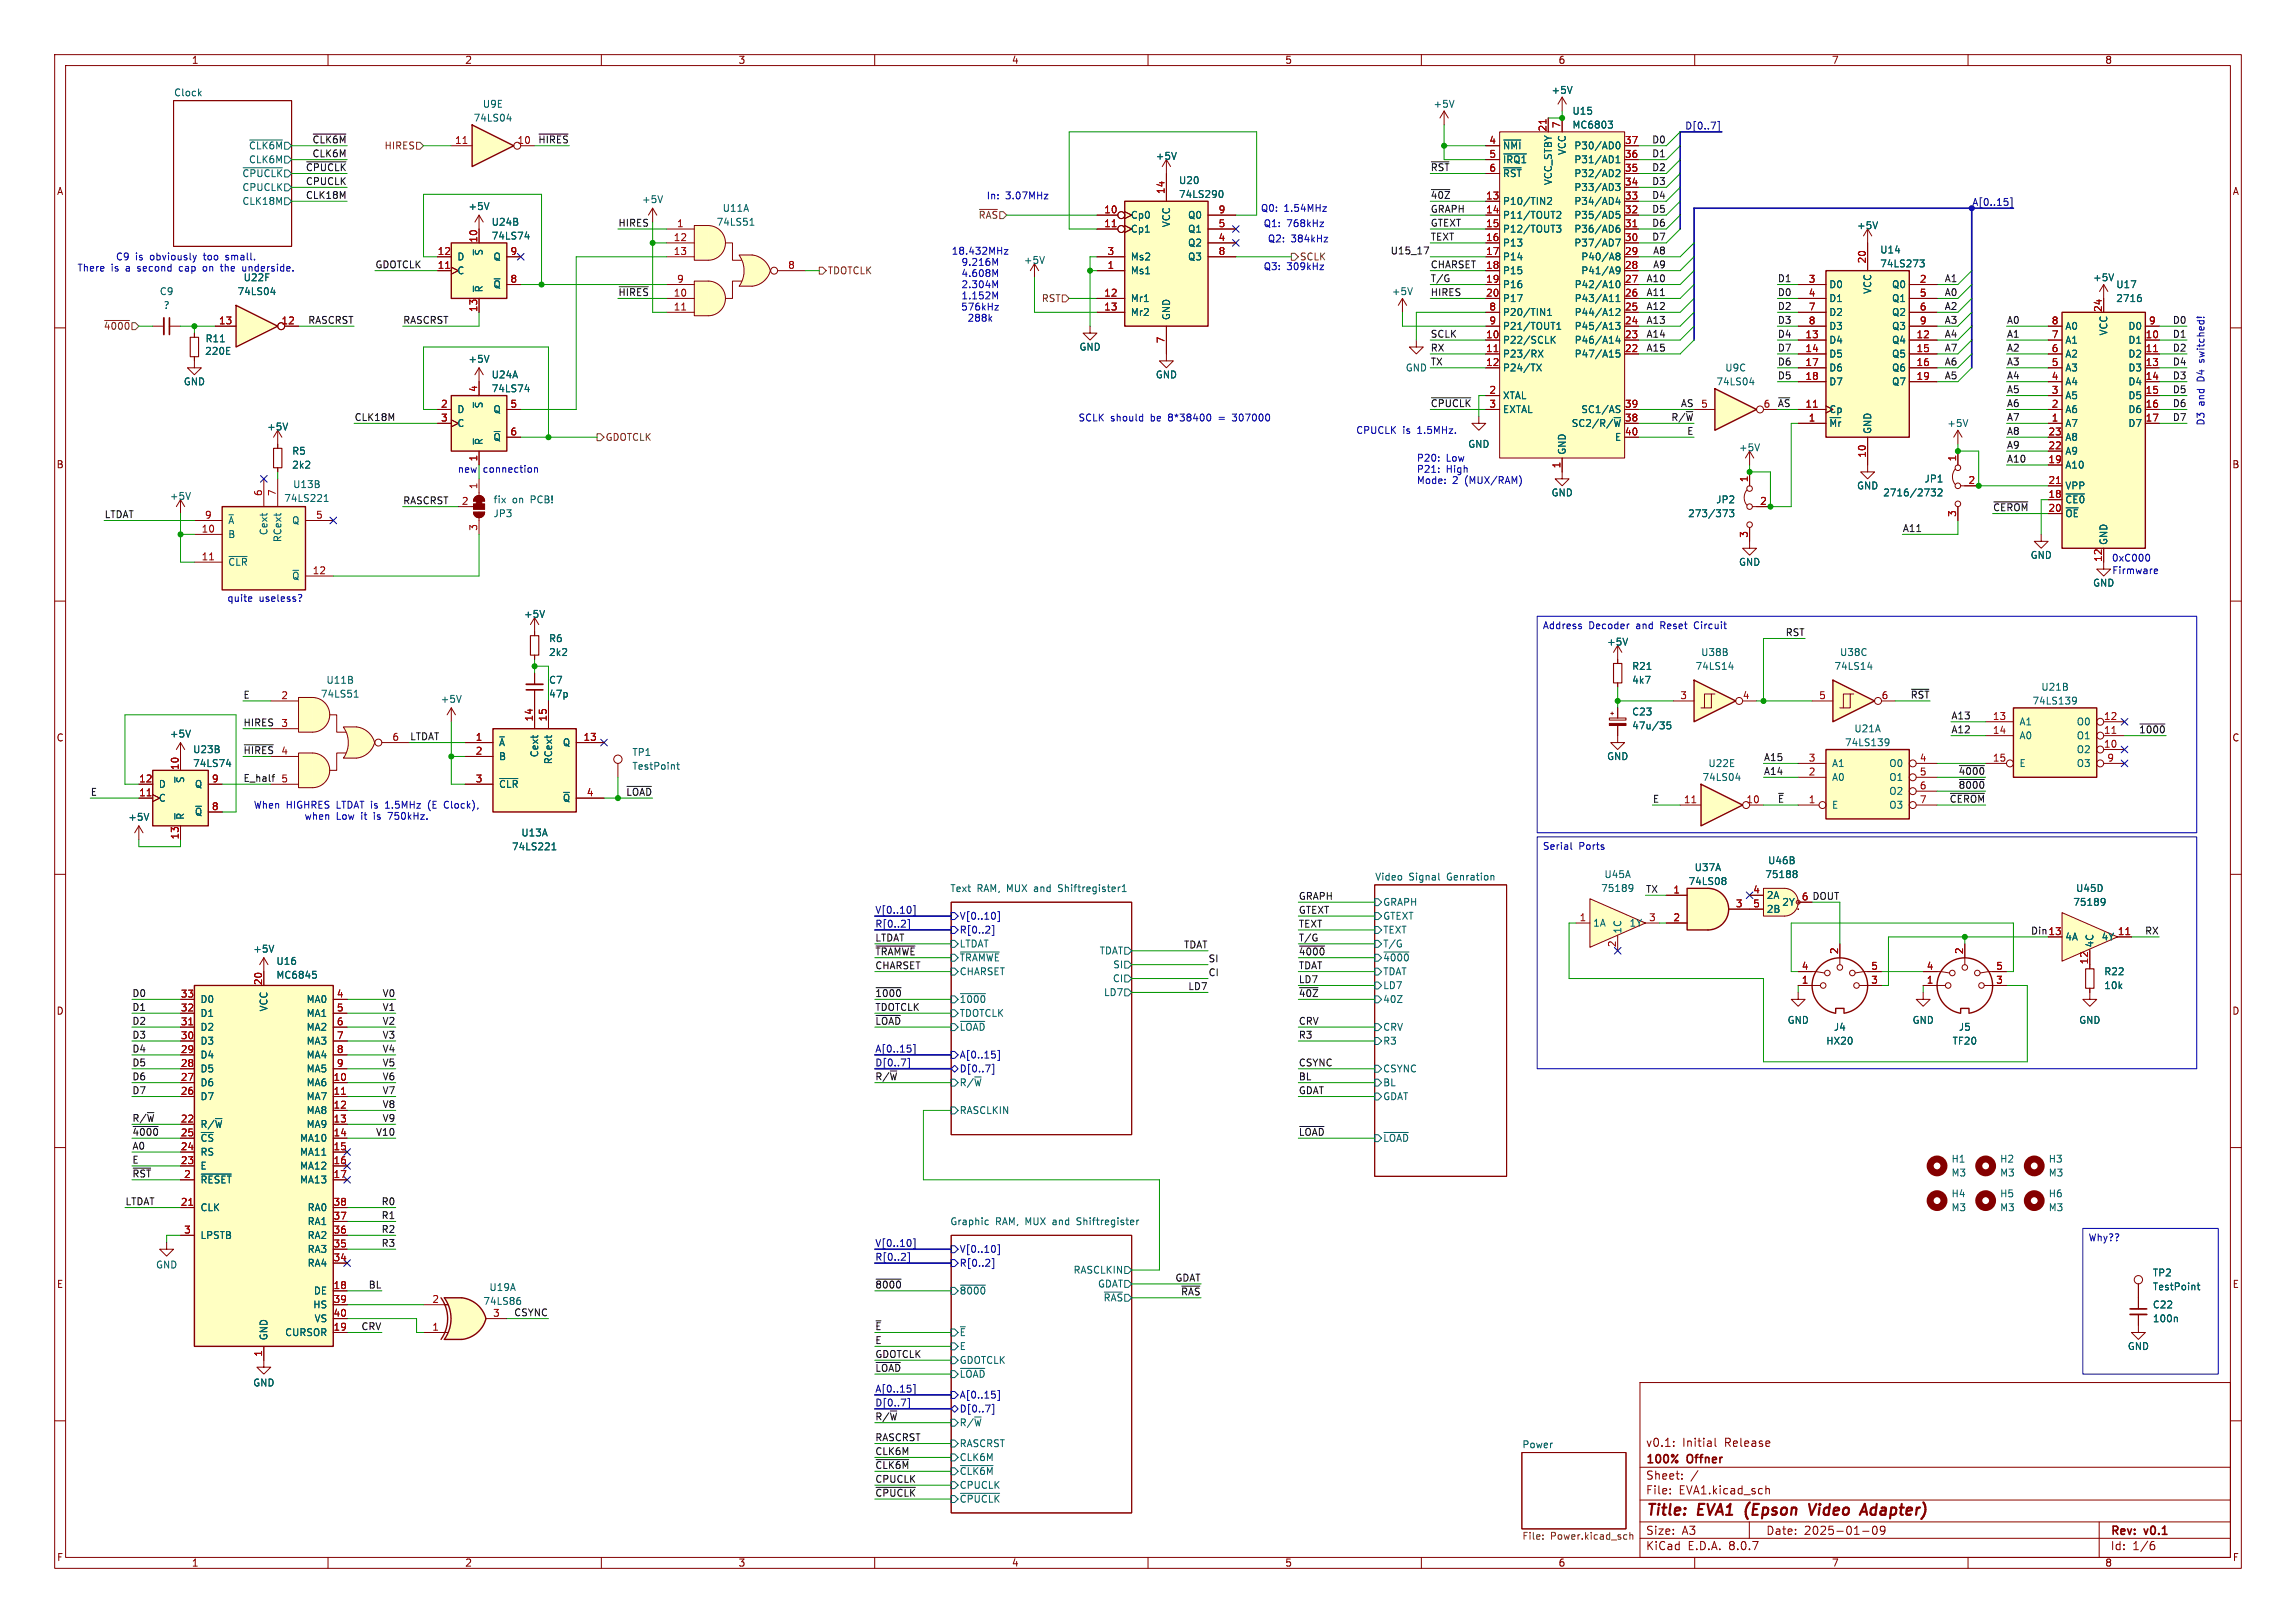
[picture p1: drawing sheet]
<svg xmlns="http://www.w3.org/2000/svg" width="420mm" height="297mm" viewBox="0 0 420 297" stroke-linecap="round" stroke-linejoin="round" font-family="sans-serif">
<defs><g id="words">
<g font-size="2.8" fill="#840000">
<text x="301" y="277.9">Title:</text>
<text x="310.6" y="277.9">EVA1</text>
<text x="320.1" y="277.9">(Epson</text>
<text x="332.6" y="277.9">Video</text>
<text x="343" y="277.9">Adapter)</text>
</g>
<g font-size="2.1" fill="#840000">
<text x="301" y="268.2">100%</text>
<text x="301" y="265">v0.1:</text>
<text x="307.7" y="265">Initial</text>
<text x="308.7" y="268.2">Offner</text>
<text x="315.5" y="265">Release</text>
<text x="301" y="273.7">File:</text>
<text x="301" y="271">Sheet:</text>
<text x="307.1" y="273.7">EVA1.kicad_sch</text>
<text x="301" y="281.1">Size:</text>
<text x="307.6" y="281.1">A3</text>
<text x="323" y="281.1">Date:</text>
<text x="330" y="281.1">2025-01-09</text>
<text x="386" y="281.3">Rev:</text>
<text x="392.4" y="281.3">v0.1</text>
<text x="301" y="283.9">KiCad</text>
<text x="308.7" y="283.9">E.D.A.</text>
<text x="316.3" y="283.9">8.0.7</text>
<text x="386" y="283.9">Id:</text>
<text x="390.1" y="283.9">1/6</text>
</g>
<g font-size="1.8" fill="#840000">
<text x="35" y="11.9">1</text>
<text x="85" y="11.9">2</text>
<text x="135" y="11.9">3</text>
<text x="185" y="11.9">4</text>
<text x="235" y="11.9">5</text>
<text x="285" y="11.9">6</text>
<text x="335" y="11.9">7</text>
<text x="385" y="11.9">8</text>
<text x="10.3" y="35.9">A</text>
<text x="408.3" y="35.9">A</text>
<text x="10.3" y="85.9">B</text>
<text x="408.2" y="85.9">B</text>
<text x="10.3" y="135.9">C</text>
<text x="408.2" y="135.9">C</text>
<text x="10.3" y="185.9">D</text>
<text x="408.2" y="185.9">D</text>
<text x="10.3" y="235.9">E</text>
<text x="408.3" y="235.9">E</text>
<text x="10.3" y="285.9">F</text>
<text x="35" y="286.9">1</text>
<text x="85" y="286.9">2</text>
<text x="135" y="286.9">3</text>
<text x="185" y="286.9">4</text>
<text x="235" y="286.9">5</text>
<text x="285" y="286.9">6</text>
<text x="335" y="286.9">7</text>
<text x="385" y="286.9">8</text>
<text x="408.3" y="285.9">F</text>
</g>
<g font-size="1.8" fill="#006464">
<text x="31.7" y="17.7">Clock</text>
<text x="283.7" y="17.4">+5V</text>
<text x="86.5" y="22.5">74LS04</text>
<text x="88.2" y="19.9">U9E</text>
<text x="262.1" y="19.9">+5V</text>
<text x="287.5" y="21.2">U15</text>
<text x="287.5" y="23.7">MC6803</text>
<text x="45.4" y="27.5">~{CLK6M}</text>
<text x="211.3" y="29.4">+5V</text>
<text x="274.8" y="27.5">~{NMI}</text>
<text x="286.6" y="28.5" transform="rotate(-90 286.6 28.5)">VCC</text>
<text x="287.9" y="27.5">P30/AD0</text>
<text x="44.2" y="32.6">~{CPUCLK}</text>
<text x="44.2" y="35.2">CPUCLK</text>
<text x="45.4" y="30.1">CLK6M</text>
<text x="215.6" y="33.9">U20</text>
<text x="274.8" y="30.1">~{IRQ1}</text>
<text x="274.8" y="32.6">~{RST}</text>
<text x="284.1" y="34" transform="rotate(-90 284.1 34)">VCC_STBY</text>
<text x="287.9" y="35.2">P33/AD3</text>
<text x="287.9" y="32.6">P32/AD2</text>
<text x="287.9" y="30.1">P31/AD1</text>
<text x="44.2" y="37.7">CLK18M</text>
<text x="85.6" y="38.6">+5V</text>
<text x="89.8" y="41.5">U24B</text>
<text x="117.3" y="37.4">+5V</text>
<text x="131" y="41.5">74LS51</text>
<text x="132.1" y="39">U11A</text>
<text x="206.8" y="40.2">Cp0</text>
<text x="214.2" y="41.7" transform="rotate(-90 214.2 41.7)">VCC</text>
<text x="215.6" y="36.4">74LS290</text>
<text x="217.2" y="40.2">Q0</text>
<text x="274.8" y="37.7">P10/TIN2</text>
<text x="274.8" y="40.2">P11/TOUT2</text>
<text x="287.9" y="40.2">P35/AD5</text>
<text x="287.9" y="37.7">P34/AD4</text>
<text x="83.6" y="47.9">D</text>
<text x="88.5" y="46.9" transform="rotate(-90 88.5 46.9)">~{S}</text>
<text x="89.8" y="44">74LS74</text>
<text x="90.2" y="47.9">Q</text>
<text x="206.8" y="42.8">Cp1</text>
<text x="206.8" y="47.9">Ms2</text>
<text x="217.2" y="45.3">Q2</text>
<text x="217.2" y="42.8">Q1</text>
<text x="217.2" y="47.9">Q3</text>
<text x="274.8" y="42.8">P12/TOUT3</text>
<text x="274.8" y="45.3">P13</text>
<text x="274.8" y="47.9">P14</text>
<text x="287.9" y="45.3">P37/AD7</text>
<text x="287.9" y="42.8">P36/AD6</text>
<text x="289.2" y="47.9">P40/A8</text>
<text x="339.6" y="42.1">+5V</text>
<text x="343.8" y="46.6">U14</text>
<text x="44.5" y="51.7">U22F</text>
<text x="83.6" y="50.4">C</text>
<text x="88.5" y="53.6" transform="rotate(-90 88.5 53.6)">~{R}</text>
<text x="90.2" y="52.9">~{Q}</text>
<text x="187.2" y="48.5">+5V</text>
<text x="206.8" y="50.4">Ms1</text>
<text x="274.8" y="50.4">P15</text>
<text x="274.8" y="52.9">P16</text>
<text x="287.9" y="52.9">P42/A10</text>
<text x="289.2" y="50.4">P41/A9</text>
<text x="334.5" y="52.9">D0</text>
<text x="342.5" y="53.9" transform="rotate(-90 342.5 53.9)">VCC</text>
<text x="343.8" y="49.1">74LS273</text>
<text x="346" y="52.9">Q0</text>
<text x="382.8" y="51.7">+5V</text>
<text x="387" y="52.9">U17</text>
<text x="29.1" y="54.2">C9</text>
<text x="29.8" y="56.7">?</text>
<text x="43.4" y="54.2">74LS04</text>
<text x="206.8" y="55.5">Mr1</text>
<text x="206.8" y="58">Mr2</text>
<text x="214.2" y="58.7" transform="rotate(-90 214.2 58.7)">GND</text>
<text x="254.5" y="54.2">+5V</text>
<text x="274.8" y="55.5">P17</text>
<text x="274.8" y="58">P20/TIN1</text>
<text x="287.9" y="58">P44/A12</text>
<text x="287.9" y="55.5">P43/A11</text>
<text x="334.5" y="55.5">D1</text>
<text x="334.5" y="58">D2</text>
<text x="346" y="55.5">Q1</text>
<text x="346" y="58">Q2</text>
<text x="387" y="55.5">2716</text>
<text x="37.4" y="65.1">220E</text>
<text x="37.5" y="62.8">R11</text>
<text x="197.4" y="64.4">GND</text>
<text x="274.8" y="63.1">P22/SCLK</text>
<text x="274.8" y="65.6">P23/RX</text>
<text x="274.8" y="60.6">P21/TOUT1</text>
<text x="287.9" y="65.6">P47/A15</text>
<text x="287.9" y="63.1">P46/A14</text>
<text x="287.9" y="60.6">P45/A13</text>
<text x="334.5" y="63.1">D4</text>
<text x="334.5" y="65.6">D5</text>
<text x="334.5" y="60.6">D3</text>
<text x="346" y="63.1">Q4</text>
<text x="346" y="65.6">Q5</text>
<text x="346" y="60.6">Q3</text>
<text x="377.7" y="65.6">A2</text>
<text x="377.7" y="63.1">A1</text>
<text x="377.7" y="60.6">A0</text>
<text x="385.7" y="61.5" transform="rotate(-90 385.7 61.5)">VCC</text>
<text x="389.2" y="63.1">D1</text>
<text x="389.2" y="65.6">D2</text>
<text x="389.2" y="60.6">D0</text>
<text x="33.5" y="70.7">GND</text>
<text x="85.6" y="66.6">+5V</text>
<text x="89.8" y="69.4">U24A</text>
<text x="89.8" y="72">74LS74</text>
<text x="211.3" y="69.4">GND</text>
<text x="257" y="68.2">GND</text>
<text x="274.8" y="68.2">P24/TX</text>
<text x="313.9" y="70.7">74LS04</text>
<text x="315.5" y="68.2">U9C</text>
<text x="334.5" y="68.2">D6</text>
<text x="334.5" y="70.7">D7</text>
<text x="346" y="68.2">Q6</text>
<text x="346" y="70.7">Q7</text>
<text x="377.7" y="70.7">A4</text>
<text x="377.7" y="68.2">A3</text>
<text x="389.2" y="68.2">D3</text>
<text x="389.2" y="70.7">D4</text>
<text x="83.6" y="75.8">D</text>
<text x="88.5" y="74.8" transform="rotate(-90 88.5 74.8)">~{S}</text>
<text x="90.2" y="75.8">Q</text>
<text x="274.8" y="73.3">XTAL</text>
<text x="274.8" y="75.8">EXTAL</text>
<text x="289.2" y="75.8">SC1/AS</text>
<text x="334.5" y="75.8">Cp</text>
<text x="377.7" y="75.8">A6</text>
<text x="377.7" y="73.3">A5</text>
<text x="389.2" y="73.3">D5</text>
<text x="389.2" y="75.8">D6</text>
<text x="48.8" y="79">+5V</text>
<text x="53.3" y="83.4">R5</text>
<text x="83.6" y="78.3">C</text>
<text x="88.5" y="81.5" transform="rotate(-90 88.5 81.5)">~{R}</text>
<text x="90.2" y="80.9">~{Q}</text>
<text x="268.5" y="82.1">GND</text>
<text x="286.6" y="83.3" transform="rotate(-90 286.6 83.3)">GND</text>
<text x="287.4" y="78.3">SC2/R/~{W}</text>
<text x="295.3" y="80.9">E</text>
<text x="318" y="82.8">+5V</text>
<text x="334.5" y="78.3">~{Mr}</text>
<text x="342.5" y="79.5" transform="rotate(-90 342.5 79.5)">GND</text>
<text x="356.1" y="78.3">+5V</text>
<text x="377.7" y="78.3">A7</text>
<text x="377.7" y="83.4">A9</text>
<text x="377.7" y="80.9">A8</text>
<text x="389.2" y="78.3">D7</text>
<text x="53.3" y="86">2k2</text>
<text x="53.5" y="89.5">U13B</text>
<text x="339.6" y="89.8">GND</text>
<text x="351.9" y="88.5">JP1</text>
<text x="377.7" y="86">A10</text>
<text x="377.7" y="89.8">VPP</text>
<text x="31" y="91.7">+5V</text>
<text x="51.9" y="92">74LS221</text>
<text x="90.2" y="94.8">JP3</text>
<text x="90.2" y="92.3">fix</text>
<text x="93.7" y="92.3">on</text>
<text x="97.2" y="92.3">PCB!</text>
<text x="283.7" y="91">GND</text>
<text x="308.7" y="94.8">273/373</text>
<text x="313.8" y="92.3">JP2</text>
<text x="344.4" y="91">2716/2732</text>
<text x="377.7" y="92.3">~{CE0}</text>
<text x="377.7" y="94.8">~{OE}</text>
<text x="41.7" y="98.7">B</text>
<text x="41.7" y="96.1">~{A}</text>
<text x="49.1" y="98" transform="rotate(-90 49.1 98)">Cext</text>
<text x="51.7" y="99.3" transform="rotate(-90 51.7 99.3)">RCext</text>
<text x="53.3" y="96.1">Q</text>
<text x="385.7" y="99.8" transform="rotate(-90 385.7 99.8)">GND</text>
<text x="41.7" y="103.7">~{CLR}</text>
<text x="53.3" y="106.3">~{Q}</text>
<text x="318" y="103.7">GND</text>
<text x="371.3" y="102.5">GND</text>
<text x="382.8" y="107.5">GND</text>
<text x="95.8" y="113.3">+5V</text>
<text x="100.3" y="117.7">R6</text>
<text x="293.9" y="118.3">+5V</text>
<text x="59.6" y="125.3">U11B</text>
<text x="100.3" y="125.3">C7</text>
<text x="100.3" y="120.2">2k2</text>
<text x="298.5" y="125.3">4k7</text>
<text x="298.5" y="122.8">R21</text>
<text x="310.1" y="122.8">74LS14</text>
<text x="311.1" y="120.2">U38B</text>
<text x="335.5" y="122.8">74LS14</text>
<text x="336.5" y="120.2">U38C</text>
<text x="58.6" y="127.9">74LS51</text>
<text x="80.5" y="128.8">+5V</text>
<text x="100.3" y="127.9">47p</text>
<text x="298.5" y="131.1">C23</text>
<text x="371.7" y="129.1">74LS139</text>
<text x="373.3" y="126.6">U21B</text>
<text x="31" y="135.2">+5V</text>
<text x="91.2" y="136.8">~{A}</text>
<text x="102.9" y="136.8">Q</text>
<text x="298.5" y="133.7">47u/35</text>
<text x="337.4" y="136.8">74LS139</text>
<text x="339.1" y="134.2">U21A</text>
<text x="369.3" y="132.9">A1</text>
<text x="369.3" y="135.5">A0</text>
<text x="379.8" y="135.5">O1</text>
<text x="379.8" y="132.9">O0</text>
<text x="33.9" y="143.4" transform="rotate(-90 33.9 143.4)">~{S}</text>
<text x="35.2" y="138">U23B</text>
<text x="35.2" y="140.6">74LS74</text>
<text x="91.2" y="139.3">B</text>
<text x="98.7" y="138.7" transform="rotate(-90 98.7 138.7)">Cext</text>
<text x="101.2" y="140" transform="rotate(-90 101.2 140)">RCext</text>
<text x="115.6" y="138.5">TP1</text>
<text x="115.6" y="141.1">TestPoint</text>
<text x="293.9" y="139.3">GND</text>
<text x="311.3" y="143.1">74LS04</text>
<text x="312.4" y="140.6">U22E</text>
<text x="335" y="143.1">A0</text>
<text x="335" y="140.6">A1</text>
<text x="345.5" y="140.6">O0</text>
<text x="345.5" y="143.1">O1</text>
<text x="369.3" y="140.6">E</text>
<text x="379.8" y="138">O2</text>
<text x="379.8" y="140.6">O3</text>
<text x="29" y="146.9">C</text>
<text x="29" y="144.4">D</text>
<text x="35.6" y="149.5">~{Q}</text>
<text x="35.6" y="144.4">Q</text>
<text x="91.2" y="144.4">~{CLR}</text>
<text x="102.9" y="146.9">~{Q}</text>
<text x="335" y="148.2">E</text>
<text x="345.5" y="145.6">O2</text>
<text x="345.5" y="148.2">O3</text>
<text x="23.4" y="150.4">+5V</text>
<text x="33.9" y="150.1" transform="rotate(-90 33.9 150.1)">~{R}</text>
<text x="93.5" y="155.8">74LS221</text>
<text x="95.3" y="153.3">U13A</text>
<text x="251.5" y="161.2">Video</text>
<text x="257.7" y="161.2">Signal</text>
<text x="264.8" y="161.2">Genration</text>
<text x="293.4" y="160.9">U45A</text>
<text x="309.9" y="159.6">U37A</text>
<text x="322.8" y="160.9">75188</text>
<text x="323.3" y="158.3">U46B</text>
<text x="173.7" y="163.3">Text</text>
<text x="178.7" y="163.3">RAM, MUX and</text>
<text x="194.1" y="163.3">Shiftregister1</text>
<text x="252.9" y="166">GRAPH</text>
<text x="292.8" y="163.4">75189</text>
<text x="308.8" y="162.2">74LS08</text>
<text x="323.1" y="164.7">2A</text>
<text x="323.1" y="167.2">2B</text>
<text x="325.9" y="166">2Y</text>
<text x="379.1" y="166">75189</text>
<text x="379.7" y="163.4">U45D</text>
<text x="175.5" y="173.6">LTDAT</text>
<text x="252.9" y="173.6">T/G</text>
<text x="252.9" y="168.5">GTEXT</text>
<text x="252.9" y="171">TEXT</text>
<text x="291.3" y="169.8">1A</text>
<text x="296.8" y="170.9" transform="rotate(-90 296.8 170.9)">1C</text>
<text x="298" y="169.8">1Y</text>
<text x="377.7" y="172.3">4A</text>
<text x="383.1" y="173.5" transform="rotate(-90 383.1 173.5)">4C</text>
<text x="384.3" y="172.3">4Y</text>
<text x="46.2" y="174.5">+5V</text>
<text x="50.5" y="176.8">U16</text>
<text x="50.5" y="179.3">MC6845</text>
<text x="175.5" y="176.1">~{TRAMWE}</text>
<text x="175.5" y="178.7">CHARSET</text>
<text x="201.1" y="174.9">TDAT</text>
<text x="203.5" y="179.9">CI</text>
<text x="203.5" y="177.4">SI</text>
<text x="252.9" y="178.7">TDAT</text>
<text x="252.9" y="176.1">~{4000}</text>
<text x="384.8" y="178.7">R22</text>
<text x="36.6" y="183.7">D0</text>
<text x="49.1" y="185.2" transform="rotate(-90 49.1 185.2)">VCC</text>
<text x="56" y="183.7">MA0</text>
<text x="175.5" y="183.7">~{1000}</text>
<text x="201.8" y="182.5">LD7</text>
<text x="252.9" y="181.2">LD7</text>
<text x="252.9" y="183.7">40Z</text>
<text x="384.8" y="181.2">10k</text>
<text x="36.6" y="191.4">D3</text>
<text x="36.6" y="188.8">D2</text>
<text x="36.6" y="186.3">D1</text>
<text x="56" y="186.3">MA1</text>
<text x="56" y="188.8">MA2</text>
<text x="56" y="191.4">MA3</text>
<text x="175.5" y="188.8">~{LOAD}</text>
<text x="175.5" y="186.3">TDOTCLK</text>
<text x="252.9" y="188.8">CRV</text>
<text x="252.9" y="191.4">R3</text>
<text x="326.9" y="187.6">GND</text>
<text x="334" y="191.4">HX20</text>
<text x="335.4" y="188.8">J4</text>
<text x="349.8" y="187.6">GND</text>
<text x="357.1" y="191.4">TF20</text>
<text x="358.2" y="188.8">J5</text>
<text x="380.2" y="187.6">GND</text>
<text x="36.6" y="196.4">D5</text>
<text x="36.6" y="193.9">D4</text>
<text x="56" y="193.9">MA4</text>
<text x="56" y="196.4">MA5</text>
<text x="175.5" y="196.4">D[0..7]</text>
<text x="252.9" y="196.4">CSYNC</text>
<text x="36.6" y="201.5">D7</text>
<text x="36.6" y="199">D6</text>
<text x="56" y="199">MA6</text>
<text x="56" y="201.5">MA7</text>
<text x="175.5" y="199">R/~{W}</text>
<text x="252.9" y="201.5">GDAT</text>
<text x="252.9" y="199">BL</text>
<text x="36.6" y="206.6">R/~{W}</text>
<text x="36.6" y="209.1">~{CS}</text>
<text x="54.8" y="209.1">MA10</text>
<text x="56" y="204.1">MA8</text>
<text x="56" y="206.6">MA9</text>
<text x="175.5" y="204.1">RASCLKIN</text>
<text x="252.9" y="209.1">~{LOAD}</text>
<text x="36.6" y="214.2">E</text>
<text x="36.6" y="211.7">RS</text>
<text x="54.8" y="211.7">MA11</text>
<text x="54.8" y="214.2">MA12</text>
<text x="356.9" y="215.5">M3</text>
<text x="356.9" y="213">H1</text>
<text x="365.8" y="215.5">M3</text>
<text x="365.8" y="213">H2</text>
<text x="374.7" y="215.5">M3</text>
<text x="374.7" y="213">H3</text>
<text x="36.6" y="216.8">~{RESET}</text>
<text x="36.6" y="221.8">CLK</text>
<text x="54.8" y="216.8">MA13</text>
<text x="56.2" y="221.8">RA0</text>
<text x="356.9" y="221.8">M3</text>
<text x="356.9" y="219.3">H4</text>
<text x="365.8" y="221.8">M3</text>
<text x="365.8" y="219.3">H5</text>
<text x="374.7" y="221.8">M3</text>
<text x="374.7" y="219.3">H6</text>
<text x="36.6" y="226.9">LPSTB</text>
<text x="56.2" y="226.9">RA2</text>
<text x="56.2" y="224.4">RA1</text>
<text x="173.7" y="224.3">Graphic</text>
<text x="182.1" y="224.3">RAM, MUX and</text>
<text x="197.5" y="224.3">Shiftregister</text>
<text x="28.4" y="232.3">GND</text>
<text x="56.2" y="232">RA4</text>
<text x="56.2" y="229.5">RA3</text>
<text x="196.3" y="233.3">RASCLKIN</text>
<text x="393.7" y="233.8">TP2</text>
<text x="57.2" y="239.6">HS</text>
<text x="57.3" y="237.1">DE</text>
<text x="89.4" y="236.4">U19A</text>
<text x="175.5" y="237.1">~{8000}</text>
<text x="200.8" y="235.8">GDAT</text>
<text x="201.8" y="238.4">~{RAS}</text>
<text x="393.7" y="236.3">TestPoint</text>
<text x="393.7" y="239.6">C22</text>
<text x="49.1" y="245.4" transform="rotate(-90 49.1 245.4)">GND</text>
<text x="52.1" y="244.7">CURSOR</text>
<text x="57.4" y="242.2">VS</text>
<text x="175.5" y="244.7">~{E}</text>
<text x="393.7" y="242.2">100n</text>
<text x="175.5" y="249.8">GDOTCLK</text>
<text x="175.5" y="247.2">E</text>
<text x="389.1" y="247.2">GND</text>
<text x="46.2" y="253.9">GND</text>
<text x="175.5" y="252.3">~{LOAD}</text>
<text x="175.5" y="258.7">D[0..7]</text>
<text x="175.5" y="261.2">R/~{W}</text>
<text x="175.5" y="267.6">CLK6M</text>
<text x="175.5" y="265">RASCRST</text>
<text x="278.4" y="265.1">Power</text>
<text x="175.5" y="270.1">~{CLK6M}</text>
<text x="175.5" y="272.6">CPUCLK</text>
<text x="175.5" y="275.2">~{CPUCLK}</text>
</g>
<g font-size="1.8" fill="#a90000">
<text x="285.5" y="23.6" transform="rotate(-90 285.5 23.6)">7</text>
<text x="83.1" y="26.4">11</text>
<text x="94.6" y="26.4">10</text>
<text x="272.3" y="26.4">4</text>
<text x="272.3" y="29">5</text>
<text x="283" y="24.2" transform="rotate(-90 283 24.2)">21</text>
<text x="297.1" y="29">36</text>
<text x="297.1" y="26.4">37</text>
<text x="213.1" y="35.6" transform="rotate(-90 213.1 35.6)">14</text>
<text x="272.3" y="31.5">6</text>
<text x="297.1" y="34">34</text>
<text x="297.1" y="31.5">35</text>
<text x="123.8" y="41.7">1</text>
<text x="201.9" y="39.1">10</text>
<text x="201.9" y="41.7">11</text>
<text x="222.8" y="41.7">5</text>
<text x="222.8" y="39.1">9</text>
<text x="271.7" y="36.6">13</text>
<text x="271.7" y="39.1">14</text>
<text x="271.7" y="41.7">15</text>
<text x="297.1" y="41.7">31</text>
<text x="297.1" y="39.1">32</text>
<text x="297.1" y="36.6">33</text>
<text x="80" y="46.7">12</text>
<text x="87.4" y="44.5" transform="rotate(-90 87.4 44.5)">10</text>
<text x="93.3" y="46.7">9</text>
<text x="123.1" y="44.2">12</text>
<text x="123.1" y="46.7">13</text>
<text x="202.5" y="46.7">3</text>
<text x="222.8" y="44.2">4</text>
<text x="222.8" y="46.7">8</text>
<text x="271.7" y="44.2">16</text>
<text x="271.7" y="46.7">17</text>
<text x="297.1" y="46.7">29</text>
<text x="297.1" y="44.2">30</text>
<text x="80" y="49.3">11</text>
<text x="93.3" y="51.8">8</text>
<text x="123.8" y="51.8">9</text>
<text x="144.1" y="49.3">8</text>
<text x="202.5" y="49.3">1</text>
<text x="271.7" y="49.3">18</text>
<text x="271.7" y="51.8">19</text>
<text x="297.1" y="51.8">27</text>
<text x="297.1" y="49.3">28</text>
<text x="330.8" y="51.8">3</text>
<text x="341.4" y="48.3" transform="rotate(-90 341.4 48.3)">20</text>
<text x="351.1" y="51.8">2</text>
<text x="40" y="59.4">13</text>
<text x="51.4" y="59.4">12</text>
<text x="87.4" y="57.2" transform="rotate(-90 87.4 57.2)">13</text>
<text x="123.1" y="54.4">10</text>
<text x="123.1" y="56.9">11</text>
<text x="201.9" y="54.4">12</text>
<text x="201.9" y="56.9">13</text>
<text x="271.7" y="54.4">20</text>
<text x="272.3" y="56.9">8</text>
<text x="272.3" y="59.4">9</text>
<text x="297.1" y="59.4">24</text>
<text x="297.1" y="56.9">25</text>
<text x="297.1" y="54.4">26</text>
<text x="330.8" y="54.4">4</text>
<text x="330.8" y="56.9">7</text>
<text x="330.8" y="59.4">8</text>
<text x="351.1" y="54.4">5</text>
<text x="351.1" y="56.9">6</text>
<text x="351.1" y="59.4">9</text>
<text x="375.2" y="59.4">8</text>
<text x="384.6" y="57.2" transform="rotate(-90 384.6 57.2)">24</text>
<text x="393" y="59.4">9</text>
<text x="213.1" y="62.9" transform="rotate(-90 213.1 62.9)">7</text>
<text x="271.7" y="62">10</text>
<text x="271.7" y="64.5">11</text>
<text x="297.1" y="64.5">22</text>
<text x="297.1" y="62">23</text>
<text x="330.2" y="62">13</text>
<text x="330.2" y="64.5">14</text>
<text x="350.5" y="62">12</text>
<text x="350.5" y="64.5">15</text>
<text x="375.2" y="64.5">6</text>
<text x="375.2" y="62">7</text>
<text x="392.4" y="62">10</text>
<text x="392.4" y="64.5">11</text>
<text x="87.4" y="71.8" transform="rotate(-90 87.4 71.8)">4</text>
<text x="271.7" y="67.1">12</text>
<text x="330.2" y="67.1">17</text>
<text x="330.2" y="69.6">18</text>
<text x="350.5" y="67.1">16</text>
<text x="350.5" y="69.6">19</text>
<text x="375.2" y="69.6">4</text>
<text x="375.2" y="67.1">5</text>
<text x="392.4" y="67.1">13</text>
<text x="392.4" y="69.6">14</text>
<text x="80.6" y="74.7">2</text>
<text x="80.6" y="77.2">3</text>
<text x="93.3" y="74.7">5</text>
<text x="272.3" y="72.1">2</text>
<text x="272.3" y="74.7">3</text>
<text x="297.1" y="77.2">38</text>
<text x="297.1" y="74.7">39</text>
<text x="311.1" y="74.7">5</text>
<text x="322.5" y="74.7">6</text>
<text x="330.2" y="74.7">11</text>
<text x="330.8" y="77.2">1</text>
<text x="375.2" y="77.2">1</text>
<text x="375.2" y="74.7">2</text>
<text x="375.2" y="72.1">3</text>
<text x="392.4" y="72.1">15</text>
<text x="392.4" y="74.7">16</text>
<text x="392.4" y="77.2">17</text>
<text x="93.3" y="79.8">6</text>
<text x="297.1" y="79.8">40</text>
<text x="341.4" y="83.9" transform="rotate(-90 341.4 83.9)">10</text>
<text x="374.6" y="82.3">22</text>
<text x="374.6" y="79.8">23</text>
<text x="87.4" y="89.6" transform="rotate(-90 87.4 89.6)">1</text>
<text x="87.4" y="84.5" transform="rotate(-90 87.4 84.5)">1</text>
<text x="285.5" y="85.8" transform="rotate(-90 285.5 85.8)">1</text>
<text x="319.8" y="88.3" transform="rotate(-90 319.8 88.3)">1</text>
<text x="357.9" y="84.5" transform="rotate(-90 357.9 84.5)">1</text>
<text x="360" y="88.6">2</text>
<text x="374.6" y="84.8">19</text>
<text x="374.6" y="88.6">21</text>
<text x="37.4" y="95">9</text>
<text x="48" y="90.9" transform="rotate(-90 48 90.9)">6</text>
<text x="50.5" y="90.9" transform="rotate(-90 50.5 90.9)">7</text>
<text x="57.7" y="95">5</text>
<text x="84.4" y="92.5">2</text>
<text x="321.9" y="92.5">2</text>
<text x="357.9" y="94.7" transform="rotate(-90 357.9 94.7)">3</text>
<text x="374.6" y="91.2">18</text>
<text x="374.6" y="93.7">20</text>
<text x="36.8" y="97.5">10</text>
<text x="87.4" y="97.2" transform="rotate(-90 87.4 97.2)">3</text>
<text x="319.8" y="98.5" transform="rotate(-90 319.8 98.5)">3</text>
<text x="36.8" y="102.6">11</text>
<text x="57.1" y="105.2">12</text>
<text x="384.6" y="102.9" transform="rotate(-90 384.6 102.9)">12</text>
<text x="51.4" y="128">2</text>
<text x="307.3" y="128">3</text>
<text x="318.7" y="128">4</text>
<text x="332.7" y="128">5</text>
<text x="344.1" y="128">6</text>
<text x="364.4" y="131.8">13</text>
<text x="384.8" y="131.8">12</text>
<text x="51.4" y="133.1">3</text>
<text x="71.7" y="135.6">6</text>
<text x="86.9" y="135.6">1</text>
<text x="97.5" y="132.1" transform="rotate(-90 97.5 132.1)">14</text>
<text x="100.1" y="132.1" transform="rotate(-90 100.1 132.1)">15</text>
<text x="106.6" y="135.6">13</text>
<text x="364.4" y="134.4">14</text>
<text x="384.8" y="136.9">10</text>
<text x="384.8" y="134.4">11</text>
<text x="25.4" y="143.3">12</text>
<text x="32.8" y="141" transform="rotate(-90 32.8 141)">10</text>
<text x="38.7" y="143.3">9</text>
<text x="51.4" y="143.3">5</text>
<text x="86.9" y="138.2">2</text>
<text x="86.9" y="143.3">3</text>
<text x="330.8" y="142">2</text>
<text x="330.8" y="139.4">3</text>
<text x="351.1" y="139.4">4</text>
<text x="351.1" y="142">5</text>
<text x="364.4" y="139.4">15</text>
<text x="385.4" y="139.4">9</text>
<text x="25.4" y="145.8">11</text>
<text x="38.7" y="148.3">8</text>
<text x="107.2" y="145.8">4</text>
<text x="307.9" y="147.1">11</text>
<text x="319.4" y="147.1">10</text>
<text x="330.8" y="147.1">1</text>
<text x="351.1" y="144.5">6</text>
<text x="351.1" y="147.1">7</text>
<text x="32.8" y="153.7" transform="rotate(-90 32.8 153.7)">13</text>
<text x="306" y="163.6">1</text>
<text x="317.4" y="166.1">3</text>
<text x="320.6" y="163.6">4</text>
<text x="320.6" y="166.1">5</text>
<text x="329.5" y="164.8">6</text>
<text x="288.9" y="168.7">1</text>
<text x="295.7" y="173.4" transform="rotate(-90 295.7 173.4)">2</text>
<text x="301.6" y="168.7">3</text>
<text x="306" y="168.7">2</text>
<text x="374.6" y="171.2">13</text>
<text x="387.3" y="171.2">11</text>
<text x="329.5" y="177.5">4</text>
<text x="336.3" y="174.7" transform="rotate(-90 336.3 174.7)">2</text>
<text x="342.2" y="177.5">5</text>
<text x="352.4" y="177.5">4</text>
<text x="359.2" y="174.7" transform="rotate(-90 359.2 174.7)">2</text>
<text x="365.1" y="177.5">5</text>
<text x="382" y="176.6" transform="rotate(-90 382 176.6)">12</text>
<text x="33" y="185.2">32</text>
<text x="33" y="182.6">33</text>
<text x="48" y="180.4" transform="rotate(-90 48 180.4)">20</text>
<text x="61.5" y="182.6">4</text>
<text x="61.5" y="185.2">5</text>
<text x="329.5" y="180.1">1</text>
<text x="342.2" y="180.1">3</text>
<text x="352.4" y="180.1">1</text>
<text x="365.1" y="180.1">3</text>
<text x="33" y="190.2">30</text>
<text x="33" y="187.7">31</text>
<text x="61.5" y="187.7">6</text>
<text x="61.5" y="190.2">7</text>
<text x="33" y="197.9">27</text>
<text x="33" y="195.3">28</text>
<text x="33" y="192.8">29</text>
<text x="60.9" y="197.9">10</text>
<text x="61.5" y="192.8">8</text>
<text x="61.5" y="195.3">9</text>
<text x="33" y="200.4">26</text>
<text x="60.9" y="200.4">11</text>
<text x="60.9" y="202.9">12</text>
<text x="33" y="205.5">22</text>
<text x="33" y="208">25</text>
<text x="60.9" y="205.5">13</text>
<text x="60.9" y="208">14</text>
<text x="33" y="213.1">23</text>
<text x="33" y="210.6">24</text>
<text x="33.6" y="215.6">2</text>
<text x="60.9" y="210.6">15</text>
<text x="60.9" y="213.1">16</text>
<text x="60.9" y="215.6">17</text>
<text x="33" y="220.7">21</text>
<text x="60.9" y="220.7">38</text>
<text x="33.6" y="225.8">3</text>
<text x="60.9" y="225.8">36</text>
<text x="60.9" y="223.3">37</text>
<text x="60.9" y="230.9">34</text>
<text x="60.9" y="228.3">35</text>
<text x="60.9" y="236">18</text>
<text x="60.9" y="238.5">39</text>
<text x="79" y="238.5">2</text>
<text x="60.9" y="243.6">19</text>
<text x="60.9" y="241">40</text>
<text x="79" y="243.6">1</text>
<text x="90.1" y="241">3</text>
<text x="48" y="248.4" transform="rotate(-90 48 248.4)">1</text>
</g>
<g font-size="1.8" fill="#000084">
<text x="308.2" y="23.8">D[0..7]</text>
<text x="360.7" y="37.8">A[0..15]</text>
<text x="160" y="167.3">V[0..10]</text>
<text x="160" y="169.8">R[0..2]</text>
<text x="175.5" y="168.5">V[0..10]</text>
<text x="175.5" y="171">R[0..2]</text>
<text x="160" y="192.7">A[0..15]</text>
<text x="175.5" y="193.9">A[0..15]</text>
<text x="160" y="228.3">V[0..10]</text>
<text x="160" y="230.8">R[0..2]</text>
<text x="175.5" y="232">R[0..2]</text>
<text x="175.5" y="229.5">V[0..10]</text>
<text x="160" y="254.9">A[0..15]</text>
<text x="160" y="257.5">D[0..7]</text>
<text x="175.5" y="256.1">A[0..15]</text>
</g>
<g font-size="1.8" fill="#0f0f0f">
<text x="57.1" y="28.9">CLK6M</text>
<text x="57.1" y="26.3">~{CLK6M}</text>
<text x="98.4" y="26.3">~{HIRES}</text>
<text x="302.1" y="26.3">D0</text>
<text x="302.1" y="28.9">D1</text>
<text x="55.9" y="31.4">~{CPUCLK}</text>
<text x="55.9" y="33.9">CPUCLK</text>
<text x="261.6" y="31.4">~{RST}</text>
<text x="302.1" y="33.9">D3</text>
<text x="302.1" y="31.4">D2</text>
<text x="55.9" y="36.5">CLK18M</text>
<text x="113" y="41.6">HIRES</text>
<text x="261.6" y="39">GRAPH</text>
<text x="261.6" y="36.5">~{40Z}</text>
<text x="261.6" y="41.6">GTEXT</text>
<text x="302.1" y="41.6">D6</text>
<text x="302.1" y="36.5">D4</text>
<text x="302.1" y="39">D5</text>
<text x="254.3" y="46.6">U15_17</text>
<text x="261.6" y="44.1">TEXT</text>
<text x="302.1" y="44.1">D7</text>
<text x="302.3" y="46.6">A8</text>
<text x="68.6" y="49.2">GDOTCLK</text>
<text x="261.6" y="49.2">CHARSET</text>
<text x="261.6" y="51.7">T/G</text>
<text x="301.1" y="51.7">A10</text>
<text x="302.3" y="49.2">A9</text>
<text x="325.1" y="51.7">D1</text>
<text x="355.6" y="51.7">A1</text>
<text x="56.3" y="59.3">RASCRST</text>
<text x="73.7" y="59.3">RASCRST</text>
<text x="113" y="54.3">~{HIRES}</text>
<text x="261.6" y="54.3">HIRES</text>
<text x="301.1" y="59.3">A13</text>
<text x="301.1" y="54.3">A11</text>
<text x="301.1" y="56.8">A12</text>
<text x="325.1" y="54.3">D0</text>
<text x="325.1" y="59.3">D3</text>
<text x="325.1" y="56.8">D2</text>
<text x="355.6" y="59.3">A3</text>
<text x="355.6" y="54.3">A0</text>
<text x="355.6" y="56.8">A2</text>
<text x="367" y="59.3">A0</text>
<text x="397.4" y="59.3">D0</text>
<text x="261.6" y="64.4">RX</text>
<text x="261.6" y="61.9">SCLK</text>
<text x="301.1" y="61.9">A14</text>
<text x="301.1" y="64.4">A15</text>
<text x="325.1" y="64.4">D7</text>
<text x="325.1" y="61.9">D4</text>
<text x="355.6" y="61.9">A4</text>
<text x="355.6" y="64.4">A7</text>
<text x="367" y="61.9">A1</text>
<text x="367" y="64.4">A2</text>
<text x="397.4" y="61.9">D1</text>
<text x="397.4" y="64.4">D2</text>
<text x="261.6" y="67">TX</text>
<text x="325.1" y="67">D6</text>
<text x="325.1" y="69.5">D5</text>
<text x="355.6" y="67">A6</text>
<text x="355.6" y="69.5">A5</text>
<text x="367" y="67">A3</text>
<text x="367" y="69.5">A4</text>
<text x="397.4" y="69.5">D3</text>
<text x="397.4" y="67">D4</text>
<text x="64.8" y="77.1">CLK18M</text>
<text x="261.6" y="74.6">~{CPUCLK}</text>
<text x="305.6" y="77.1">R/~{W}</text>
<text x="307.4" y="74.6">AS</text>
<text x="325.1" y="74.6">~{AS} 11</text>
<text x="367" y="74.6">A6</text>
<text x="367" y="77.1">A7</text>
<text x="367" y="72">A5</text>
<text x="397.4" y="74.6">D6</text>
<text x="397.4" y="72">D5</text>
<text x="397.4" y="77.1">D7</text>
<text x="308.5" y="79.7">E</text>
<text x="367" y="82.2">A9</text>
<text x="367" y="79.7">A8</text>
<text x="367" y="84.7">A10</text>
<text x="19" y="94.9">LTDAT</text>
<text x="73.7" y="92.4">RASCRST</text>
<text x="364.5" y="93.6">~{CEROM}</text>
<text x="348" y="97.4">A11</text>
<text x="326.5" y="116.5">RST</text>
<text x="44.4" y="127.9">E</text>
<text x="349.4" y="127.9">~{RST}</text>
<text x="356.9" y="131.7">A13</text>
<text x="44.4" y="133">HIRES</text>
<text x="74.9" y="135.5">LTDAT</text>
<text x="356.9" y="134.3">A12</text>
<text x="391.2" y="134.3">~{1000}</text>
<text x="44.4" y="138.1">~{HIRES}4</text>
<text x="44.4" y="143.2">E_half</text>
<text x="322.6" y="139.4">A15</text>
<text x="322.6" y="141.9">A14</text>
<text x="358.2" y="141.9">~{4000}</text>
<text x="16.5" y="145.7">E</text>
<text x="114.5" y="145.7">~{LOAD}</text>
<text x="302.3" y="147">E</text>
<text x="325.1" y="147">~{E}</text>
<text x="356.5" y="147">~{CEROM}</text>
<text x="358.2" y="144.4">~{8000}</text>
<text x="237.5" y="164.8">GRAPH</text>
<text x="237.5" y="167.3">GTEXT</text>
<text x="301" y="163.5">TX</text>
<text x="329.5" y="164.8">6 DOUT</text>
<text x="160" y="172.4">LTDAT</text>
<text x="216.5" y="173.6">TDAT</text>
<text x="237.5" y="169.8">TEXT</text>
<text x="237.5" y="172.4">T/G</text>
<text x="371.4" y="171.1">Din 13</text>
<text x="392.3" y="171.1">RX</text>
<text x="160" y="174.9">~{TRAMWE}</text>
<text x="160" y="177.5">CHARSET</text>
<text x="221" y="176.2">SI</text>
<text x="221" y="178.7">CI</text>
<text x="237.5" y="177.5">TDAT</text>
<text x="237.5" y="174.9">~{4000}</text>
<text x="237.5" y="180">LD7</text>
<text x="24.1" y="182.5">D0</text>
<text x="24.1" y="185.1">D1</text>
<text x="69.9" y="185.1">V1</text>
<text x="69.9" y="182.5">V0</text>
<text x="160" y="182.5">~{1000}</text>
<text x="160" y="185.1">TDOTCLK</text>
<text x="217.3" y="181.3">LD7</text>
<text x="237.5" y="182.5">~{40Z}</text>
<text x="24.1" y="187.6">D2</text>
<text x="24.1" y="190.2">D3</text>
<text x="69.9" y="187.6">V2</text>
<text x="69.9" y="190.2">V3</text>
<text x="160" y="187.6">~{LOAD}</text>
<text x="237.5" y="187.6">CRV</text>
<text x="237.5" y="190.2">R3</text>
<text x="24.1" y="197.8">D6</text>
<text x="24.1" y="195.2">D5</text>
<text x="24.1" y="192.7">D4</text>
<text x="69.9" y="195.2">V5</text>
<text x="69.9" y="197.8">V6</text>
<text x="69.9" y="192.7">V4</text>
<text x="160" y="195.2">D[0..7]</text>
<text x="160" y="197.8">R/~{W}</text>
<text x="237.5" y="197.8">BL</text>
<text x="237.5" y="195.2">CSYNC</text>
<text x="24.1" y="200.3">D7</text>
<text x="69.9" y="202.9">V8</text>
<text x="69.9" y="200.3">V7</text>
<text x="237.5" y="200.3">GDAT</text>
<text x="24.1" y="205.4">R/~{W}</text>
<text x="24.1" y="207.9">~{4000}</text>
<text x="68.7" y="207.9">V10</text>
<text x="69.9" y="205.4">V9</text>
<text x="237.5" y="207.9">~{LOAD}</text>
<text x="24.1" y="215.6">~{RST}</text>
<text x="24.1" y="213">E</text>
<text x="24.1" y="210.5">A0</text>
<text x="22.9" y="220.6">LTDAT</text>
<text x="69.7" y="220.6">R0</text>
<text x="69.7" y="223.2">R1</text>
<text x="69.7" y="225.7">R2</text>
<text x="69.7" y="228.3">R3</text>
<text x="67.3" y="235.9">BL</text>
<text x="88.3" y="239">74LS86</text>
<text x="160" y="235.9">~{8000}</text>
<text x="214.9" y="234.6">GDAT</text>
<text x="215.9" y="237.1">~{RAS}</text>
<text x="66" y="243.5">CRV</text>
<text x="94" y="241">CSYNC</text>
<text x="160" y="243.5">~{E}</text>
<text x="160" y="251.1">~{LOAD}</text>
<text x="160" y="248.6">GDOTCLK</text>
<text x="160" y="246">E</text>
<text x="160" y="260">R/~{W}</text>
<text x="160" y="263.8">RASCRST</text>
<text x="160" y="266.4">CLK6M</text>
<text x="160" y="268.9">~{CLK6M}</text>
<text x="160" y="274">~{CPUCLK}</text>
<text x="160" y="271.4">CPUCLK</text>
</g>
<g font-size="1.8" fill="#725600">
<text x="70.2" y="27.5">HIRES</text>
<text x="178.9" y="40.2">~{RAS}</text>
<text x="151.3" y="50.4">TDOTCLK</text>
<text x="190.5" y="55.5">RST</text>
<text x="18.9" y="60.6">~{4000}</text>
<text x="110.7" y="80.9">GDOTCLK</text>
<text x="278.4" y="282.1">File:</text>
<text x="283.6" y="282.1">Power.kicad_sch</text>
</g>
<g font-size="1.8" fill="#0000c2">
<text x="180.4" y="36.7">In:</text>
<text x="183.9" y="36.7">3.07MHz</text>
<text x="230.5" y="39">Q0:</text>
<text x="231.1" y="41.8">Q1:</text>
<text x="234.9" y="39">1.54MHz</text>
<text x="235.4" y="41.8">768kHz</text>
<text x="21.1" y="47.9">C9</text>
<text x="24.8" y="47.9">is</text>
<text x="27.6" y="47.9">obviously</text>
<text x="37.6" y="47.9">too</text>
<text x="41.8" y="47.9">small.</text>
<text x="174" y="46.8">18.432MHz</text>
<text x="231.8" y="44.6">Q2:</text>
<text x="236.1" y="44.6">384kHz</text>
<text x="237.7" y="47.9">SCLK</text>
<text x="14.1" y="49.9">There</text>
<text x="20.3" y="49.9">is</text>
<text x="23.1" y="49.9">a</text>
<text x="25.4" y="49.9">second</text>
<text x="33.3" y="49.9">cap</text>
<text x="37.8" y="49.9">on</text>
<text x="41.3" y="49.9">the</text>
<text x="45.4" y="49.9">underside.</text>
<text x="175.8" y="48.8">9.216M</text>
<text x="175.8" y="50.9">4.608M</text>
<text x="175.8" y="52.9">2.304M</text>
<text x="231.1" y="49.6">Q3:</text>
<text x="235.4" y="49.6">309kHz</text>
<text x="175.7" y="57">576kHz</text>
<text x="175.8" y="55">1.152M</text>
<text x="176.9" y="59.1">288k</text>
<text x="403.5" y="69.7" transform="rotate(-90 403.5 69.7)">D4</text>
<text x="403.5" y="66" transform="rotate(-90 403.5 66)">switched!</text>
<text x="197.2" y="77.3">SCLK</text>
<text x="203.1" y="77.3">should</text>
<text x="210.6" y="77.3">be</text>
<text x="214" y="77.3">8*38400</text>
<text x="223.4" y="77.3">=</text>
<text x="226.1" y="77.3">307000</text>
<text x="403.5" y="78" transform="rotate(-90 403.5 78)">D3</text>
<text x="403.5" y="74.3" transform="rotate(-90 403.5 74.3)">and</text>
<text x="248" y="79.6">CPUCLK</text>
<text x="256.6" y="79.6">is</text>
<text x="259.4" y="79.6">1.5MHz.</text>
<text x="83.6" y="86.7">new</text>
<text x="88.4" y="86.7">connection</text>
<text x="259.1" y="84.6">P20:</text>
<text x="259.1" y="86.6">P21:</text>
<text x="259.1" y="88.7">Mode:</text>
<text x="264.5" y="84.6">Low</text>
<text x="264.5" y="86.6">High</text>
<text x="265.7" y="88.7">2</text>
<text x="268.1" y="88.7">(MUX/RAM)</text>
<text x="386.2" y="103">0xC000</text>
<text x="386.3" y="105.3">Firmware</text>
<text x="41.5" y="110.3">quite</text>
<text x="47.4" y="110.3">useless?</text>
<text x="282.1" y="115.5">Address</text>
<text x="290.6" y="115.5">Decoder</text>
<text x="299.4" y="115.5">and</text>
<text x="304" y="115.5">Reset</text>
<text x="310.4" y="115.5">Circuit</text>
<text x="46.3" y="148.2">When</text>
<text x="52.3" y="148.2">HIGHRES</text>
<text x="61.7" y="148.2">LTDAT is</text>
<text x="71" y="148.2">1.5MHz</text>
<text x="79" y="148.2">(E</text>
<text x="82.1" y="148.2">Clock),</text>
<text x="55.6" y="150.2">when</text>
<text x="61.5" y="150.2">Low</text>
<text x="66.2" y="150.2">it</text>
<text x="68.7" y="150.2">is</text>
<text x="71.5" y="150.2">750kHz.</text>
<text x="282.1" y="155.8">Serial</text>
<text x="288.8" y="155.8">Ports</text>
<text x="382" y="227.5">Why??</text>
</g>
</g></defs>
<g fill="none" stroke="#840000" stroke-width=".18">
<path d="M10 10h400v277h-400zM12 12h396v273h-396zM31.7 18.4h21.6v26.7h-21.6zM60 10v2M110 10v2M160 10v2M210 10v2M260 10v2M310 10v2M360 10v2M10 60h2M408 60h2"/>
<path d="M10 110h2M408 110h2M10 160h2M408 160h2M174 165.1h33v42.5h-33zM251.5 161.9h24.1v53.4h-24.1zM10 210h2M408 210h2M174 226.1h33v50.8h-33zM300 253h108v32h-108zM10 260h2M278.4 265.8h19v14h-19z"/>
<path d="M300 278.5h108M300 274.5h108M300 268.5h108M305.5 273.2v.2M305.5 272.5v.1M306.2 264.5v.2M306.2 263.8v.1M307.7 270.5v.2M307.7 269.8v.1M310.6 269.1l-1.3 1.9M313.7 263.2v1.3l.2 .2M320 278.5v3"/>
<path d="M323 271.9v1.5M323 272.5l.2-.1 .4 .1 .1 .9M342.7 279.4a.81 .81 0 0 0 .3 1.4l.2-.2 .2-.4-.2-.8M344 279.4l-.1 .5 .2 .2 .4 .1 .3-.3M344.7 279.4a.99 .99 0 0 1-.3 1.4h-.3M384 278.5v6.5M408 260h2M60 285v2M110 285v2M160 285v2M210 285v2M260 285v2"/>
<path d="M300 281.5h108M310 285v2M340.7 280.2h1.2M360 285v2M393.6 282.7h.4l.2 .2-.1 .5-.5 .2M394 282.1l-.4 .1"/>
</g>
<path d="M319.4 276.3v1.1M330.9 275.2l.4 2 1-2M340.5 276.6h.9M341.1 275.2l.4 2" fill="none" stroke="#840000" stroke-width=".4"/>
<g fill="none" stroke="#006464" stroke-width=".18">
<path d="M36.4 17.1l.4 .4M36.8 16.7l-.5 .5M44.5 30.7h7.2M45.7 25.6h6M52.1 28.6h.6l.6 .6-.6 .6h-.6zM52.1 33.7h.6l.6 .6-.6 .6h-.6zM52.1 36.2h.6l.6 .6-.6 .7h-.6zM263.2 159.8v1.1l.2 .1M174 172.1h.6l.7 .6-.7 .7h-.6zM174 174.6h.6l.7 .7-.7 .6h-.6zM174 177.2h.6l.7 .6-.7 .6h-.6zM175.7 174.2h7.1"/>
<path d="M204.9 162.3l-.2 .1M205.3 163.2h.7M205.3 162.3l.3-.4v1.3M205.7 173.4h.7l.6 .6-.6 .6h-.7zM205.7 175.9h.7l.6 .6-.6 .7h-.7zM205.7 178.4h.7l.6 .7-.6 .6h-.7zM251.5 177.2h.6l.6 .6-.6 .6h-.6zM251.5 164.5h.6l.6 .6-.6 .6h-.6zM251.5 172.1h.6l.6 .6-.6 .7h-.6zM251.5 167h.6l.6 .6-.6 .7h-.6zM251.5 169.5h.6l.6 .7-.6 .6h-.6zM251.5 179.7h.6l.6 .6-.6 .7h-.6z"/>
<path d="M251.5 174.6h.6l.6 .7-.6 .6h-.6zM253.1 174.2h4.6M272.9 160.2l.4 .2v.6M174 197.5h.6l.7 .6-.7 .7h-.6zM174 182.2h.6l.7 .7-.7 .6h-.6zM174 187.3h.6l.7 .7-.7 .6h-.6zM174 184.8h.6l.7 .6-.7 .7h-.6zM175.7 181.8h4.6M175.7 186.9h4.4M205.7 181h.7l.6 .6-.6 .6h-.7zM251.5 187.3h.6l.6 .7-.6 .6h-.6zM251.5 189.9h.6l.6 .6-.6 .6h-.6z"/>
<path d="M251.5 197.5h.6l.6 .6-.6 .7h-.6zM251.5 182.2h.6l.6 .7-.6 .6h-.6zM251.5 194.9h.6l.6 .7-.6 .6h-.6zM174 202.6h.6l.7 .6-.7 .6h-.6zM251.5 200h.6l.6 .7-.6 .6h-.6zM251.5 207.6h.6l.6 .7-.6 .6h-.6zM253.1 207.2h4.5M174 235.6h.6l.7 .6-.7 .7h-.6zM175.7 235.2h4.6M180.4 223.3h.4M180.8 224.1h-.4M202 236.4h3.3"/>
<path d="M205.7 234.3h.7l.6 .6-.6 .7h-.7zM205.7 231.8h.7l.6 .6-.6 .6h-.7zM207.9 223.3v.8M208.3 223.3l-.4 .2M174 243.2h.6l.7 .6-.7 .7h-.6zM174 259.7h.6l.7 .6-.7 .7h-.6zM174 248.3h.6l.7 .6-.7 .7h-.6zM174 250.8h.6l.7 .7-.7 .6h-.6zM174 245.7h.6l.7 .7-.7 .6h-.6zM175.7 242.8h.9M175.7 250.4h4.4M174 268.6h.6l.7 .6-.7 .7h-.6z"/>
<path d="M174 266.1h.6l.7 .6-.7 .6h-.6zM174 271.1h.6l.7 .7-.7 .6h-.6zM174 263.5h.6l.7 .7-.7 .6h-.6zM174 273.7h.6l.7 .6-.7 .7h-.6zM175.7 268.2h6M175.7 273.3h7.2"/>
</g>
<g fill="none" stroke="#000084" stroke-width=".18">
<path d="M174 167h.6l.7 .6-.7 .7h-.6zM174 169.5h.6l.7 .7-.7 .6h-.6zM181.8 169.4v1.8h-.3M182 167.2v.8M182.5 166.8h.3v1.8h-.3M174 192.4h.6l.7 .6-.7 .7h-.6zM174 195.6l.6-.7 .7 .7-.7 .6zM181.8 194.8v1.8h-.3M182 193v.5M182.5 192.2h.3v1.8h-.3M174 230.5h.6l.7 .6-.7 .7h-.6zM174 228h.6l.7 .6-.7 .6h-.6z"/>
<path d="M181.8 230.3v1.8h-.3M182 228.2v.7M182.5 227.8h.3v1.8h-.3M174 254.6h.6l.7 .7-.7 .6h-.6zM174 257.8l.6-.6 .7 .6-.7 .6zM181.8 257v1.8h-.3M182 255.2v.5M182.5 254.5h.3v1.8h-.3"/>
</g>
<path d="M282.2 281.6v.1M282.2 280.9v.1M297.5 280.8l.1 .1M297.6 281.6l-.1 .1M298.1 280.4v1.3M298.1 281l.2-.2 .3 .1 .1 .8" fill="none" stroke="#725600" stroke-width=".18"/>
<path d="M274.3 24.1h22.9v59.7h-22.9z" fill="#ffffc2"/>
<g fill="none" stroke="#840000" stroke-width=".18">
<path d="M285.7 17.8v2.5M285.7 17.8l-.7 1.3M285.7 17.8l.8 1.3M264.2 20.3l-.8 1.3M264.2 20.3v2.6M264.2 20.3l.7 1.3M271.8 36.8h2.5M271.8 39.4h2.5M271.8 31.8h2.5M271.8 29.2h2.5M271.8 26.7h2.5M274.3 24.1h22.9v59.7h-22.9z"/>
<path d="M283.2 21.6v2.5M285.7 21.6v2.5M297.2 36.8h2.5M297.2 39.4h2.5M297.2 34.3h2.5M297.2 31.8h2.5M297.2 29.2h2.5M297.2 26.7h2.5M271.8 41.9h2.5M271.8 44.5h2.5M271.8 47h2.5M271.8 49.5h2.5"/>
<path d="M271.8 52.1h2.5M271.8 54.6h2.5M271.8 59.7h2.5M271.8 57.2h2.5M297.2 41.9h2.5M297.2 44.5h2.5M297.2 47h2.5M297.2 49.5h2.5M297.2 52.1h2.5M297.2 54.6h2.5M297.2 59.7h2.5M297.2 57.2h2.5"/>
<path d="M271.8 62.2h2.5M271.8 64.8h2.5M271.8 67.3h2.5M271.8 72.4h2.5M271.8 74.9h2.5M297.2 62.2h2.5M297.2 64.8h2.5M297.2 74.9h2.5M297.2 77.5h2.5M285.7 83.8v2.6M297.2 80h2.5"/>
</g>
<g fill="none" stroke="#006464" stroke-width=".18">
<path d="M266 18.4l-.4 1.2M287.6 15.8l-.5 1.3M275.1 25.6h3.1M275.1 28.2h4.1M275.1 30.7h3.1M283.1 36.3l.5-.2 .2 .4-.8 .9h.8M284.8 38.8l.5-.1 .2 .3-.8 .9h.8M294.2 22.2h.8l-.5 .5M294.7 22.7l.3 .2v.3l-.3 .2M295.5 33.6h.8l-.4 .5 .4 .1v.5l-.2 .2-.6-.2M295.6 31.2l.5-.1 .2 .3-.8 .9h.8M295.6 28.9l.4-.4v1.3"/>
<path d="M295.6 29.8h.7M295.7 26.1l.2-.1a.68 .68 0 0 1 .4 .6 .68 .68 0 0 1-.4 .6l-.3-.4zM295.9 36.1l-.3 .9h.8M296.2 36.6v.8M296.3 38.7h-.6l-.1 .6 .2-.1h.4l.1 .2v.4l-.2 .1-.5-.1M283.1 57.7h.7M283.1 56.8l.4-.3v1.2M284.7 41.2h.8l-.4 .5 .4 .1v.6l-.2 .1-.5-.1M284.8 59.4l.3-.4v1.3M294.4 55.2h.7M295.5 59h.8l-.4 .5 .4 .1v.5l-.2 .2-.6-.2M295.5 43.8h.9l-.6 1.2"/>
<path d="M295.6 56.6l.5-.1 .2 .3-.8 .9h.8M295.6 55.2h.7M295.6 54.3l.4-.4v1.3M295.7 51.5l.2-.1a.68 .68 0 0 1 .4 .6 .68 .68 0 0 1-.4 .6l-.3-.4zM295.8 46.8l-.2-.2 .2-.3h.3l.2 .2-.2 .3M295.8 46.8l-.2 .3 .1 .3 .1 .2 .4-.1 .1-.2v-.2l-.2-.3M295.8 46.8h.3M296.2 41.2l-.4 .1a.86 .86 0 0 0 0 1.2l.5-.1v-.5l-.2-.2-.4 .1-.1 .1M296.3 49.4l-.2 .2h-.4l-.1-.2v-.3l.2-.3h.3l.2 .3a.84 .84 0 0 1-.3 1h-.3M281.1 66.6l.8 1.3M281.4 64.1l.8 1.2M281.9 66.6l-.8 1.3"/>
<path d="M282.2 64.1l-.8 1.2M283.8 61.5v1.3M283.9 62.1l.6 .7M284.5 61.5l-.7 .8M284.8 60.3h.7M295.8 74.8l.4 .2 .1 .3-.2 .2h-.3M295.8 74.2l.5 .1M295.9 61.5l-.3 .9h.8M296.2 62v.8M296.3 64.1h-.6l-.1 .6 .2-.1h.4l.1 .2v.4l-.2 .1-.5-.1"/>
</g>
<path d="M282.8 21.9v.7M298.7 41.5h.7M273.3 64.4h.7" fill="none" stroke="#a90000" stroke-width=".18"/>
<circle cx="354.3" cy="213.4" r="1.27" fill="none" stroke="#840000" stroke-width="1.3"/>
<g fill="#ffffc2" stroke="#ffffc2" stroke-width=".18">
<path d="M129.5 51.4a3.2 3.2 0 0 1 3.2 3.2 3.2 3.2 0 0 1-3.2 3.2z"/>
<path d="M129.5 41.3a3.2 3.2 0 0 1 3.2 3.2 3.2 3.2 0 0 1-3.2 3.1z"/>
</g>
<g fill="#ffffc2">
<path d="M127 51.4h2.5v6.4h-2.5z"/>
<path d="M127 41.3h2.5v6.3h-2.5z"/>
<path d="M135.2 46.7h2.4v5.7h-2.4l.6-1.2 .3-1.2-.2-1.8z"/>
</g>
<g fill="#ffffc2" stroke="#ffffc2" stroke-width=".18">
<path d="M137.2 48.6l3.7 .9a3.8 3.8 0 0 1-3.3 2.9z"/>
<path d="M137.6 46.7a3.9 3.9 0 0 1 3.3 2.8l-3.8 1.1z"/>
</g>
<g fill="none" stroke="#840000" stroke-width=".18">
<path d="M119.4 38.1l-.8 1.3M119.4 38.1v2.5M119.4 38.1l.7 1.3M121.9 41.9h5.1M121.9 54.6h5.1M121.9 57.2h5.1M121.9 44.5h5.1M121.9 47h5.1M121.9 52.1h5.1M127 51.4h2.5a3.2 3.2 0 0 1 3.2 3.2 3.2 3.2 0 0 1-3.2 3.2h-2.5zM127 41.3h2.5a3.2 3.2 0 0 1 3.2 3.2 3.2 3.2 0 0 1-3.2 3.1h-2.5zM132.7 44.5h1.3v3.1h1.6"/>
<path d="M135.6 51.4h-1.6v3.2h-1.3M140.9 49.5a3.8 3.8 0 0 1-3.3 2.9h-2.4l.6-1.2 .3-1.2-.2-1.8-.7-1.5h2.4a3.9 3.9 0 0 1 3.3 2.8M142.2 49.5h5.1"/>
<circle cx="141.6" cy="49.5" r=".63"/>
</g>
<path d="M124.7 56.7h.7" fill="none" stroke="#a90000" stroke-width=".18"/>
<path d="M121.2 35.8l-.4 1.3M137.2 41.2h.7M137.3 40.3l.3-.4v1.3" fill="none" stroke="#006464" stroke-width=".18"/>
<path d="M86.4 22.9l7.6 3.8-7.6 3.8z" fill="#ffffc2"/>
<path d="M86.4 22.9l7.6 3.8-7.6 3.8z" fill="none" stroke="#840000" stroke-width=".25"/>
<g fill="none" stroke="#840000" stroke-width=".18">
<path d="M82.5 26.7h3.9M95.2 26.7h2.6"/>
<circle cx="94.6" cy="26.7" r=".63"/>
</g>
<path d="M84.7 26.3h.7" fill="none" stroke="#a90000" stroke-width=".18"/>
<path d="M92.7 21.7h.8M93.3 21.3v.9" fill="none" stroke="#006464" stroke-width=".18"/>
<path d="M82.5 44.5h10.2v10.1h-10.2z" fill="#ffffc2"/>
<path d="M82.5 44.5h10.2v10.1h-10.2z" fill="none" stroke="#840000" stroke-width=".25"/>
<path d="M87.6 39.4v5.1M87.6 39.4l-.7 1.2M87.6 39.4l.8 1.2M213.4 29.2l-.8 1.3M213.4 29.2v2.6M213.4 29.2l.7 1.3M80 49.5h2.5M80 47h2.5M82.5 48.9l1.3 .6-1.3 .7M87.6 54.6v2.6M92.7 47h2.5M92.7 52.1h2.5" fill="none" stroke="#840000" stroke-width=".18"/>
<path d="M81.5 49.1h.7" fill="none" stroke="#a90000" stroke-width=".18"/>
<path d="M89.4 37.1l-.4 1.3M215.2 27.9l-.4 1.3M86.6 52.4v1M96 43.3h.8M96.6 42.9v.9" fill="none" stroke="#006464" stroke-width=".18"/>
<path d="M205.7 36.8h15.3v22.9h-15.3z" fill="#ffffc2"/>
<path d="M205.7 36.8h15.3v22.9h-15.3z" fill="none" stroke="#840000" stroke-width=".25"/>
<g fill="none" stroke="#840000" stroke-width=".18">
<path d="M200.7 39.4h3.8M205.7 38.7l1.3 .7-1.3 .6M213.4 31.8v5M221 39.4h5.1M200.7 49.5h5M200.7 41.9h3.8M200.7 54.6h5M200.7 57.2h5M200.7 47h5M205.7 41.3l1.3 .6-1.3 .6M213.4 59.7v6.3h1.2l-1.2 1.3-1.3-1.3h1.3M221 41.9h5.1"/>
<path d="M221 47h5.1M221 44.5h5.1M256.5 54.6l-.7 1.3M256.5 54.6v2.6M256.5 54.6l.8 1.3M259.1 62.2v1.3h1.2l-1.2 1.3-1.3-1.3h1.3"/>
<circle cx="205.1" cy="39.4" r=".63"/>
<circle cx="205.1" cy="41.9" r=".63"/>
</g>
<path d="M203.4 41.5h.8" fill="none" stroke="#a90000" stroke-width=".18"/>
<path d="M223.2 34.9h.1a.68 .68 0 0 1 .4 .6 .68 .68 0 0 1-.4 .6h-.1M258.4 52.6l-.5 1.3" fill="none" stroke="#006464" stroke-width=".18"/>
<path d="M84.5 237.5a5.2 5.2 0 0 1 4.4 3.8l-5 1.4z" fill="#ffffc2" stroke="#ffffc2" stroke-width=".18"/>
<path d="M81.3 237.5h3.2M81.3 245.1h3.2" fill="none" stroke="#ffffc2" stroke-width=".18"/>
<path d="M81.3 237.5h3.2v7.6h-3.2a6.6 6.6 0 0 0 0-7.6z" fill="#ffffc2"/>
<path d="M83.9 240l5 1.3a5.1 5.1 0 0 1-4.4 3.8z" fill="#ffffc2" stroke="#ffffc2" stroke-width=".18"/>
<path d="M80.7 237.5a6.6 6.6 0 0 1 0 7.6M81.3 237.5h3.2a5.2 5.2 0 0 1 4.4 3.8 5.1 5.1 0 0 1-4.4 3.8h-3.2a6.6 6.6 0 0 0 0-7.6z" fill="none" stroke="#840000" stroke-width=".25"/>
<path d="M77.5 238.8h4.4M77.5 243.8h4.4M88.9 241.3h3.8" fill="none" stroke="#840000" stroke-width=".18"/>
<path d="M94.8 237.9h.2l.2 .3v.4l-.4 .1M94.9 237.4h.2" fill="none" stroke="#006464" stroke-width=".18"/>
<path d="M27.9 141h10.2v10.1h-10.2z" fill="#ffffc2"/>
<path d="M27.9 141h10.2v10.1h-10.2zM335.8 185.3v-.8h1.5v.8M337.3 185.4a5.1 5.1 0 0 0 3.5-7.8 5.1 5.1 0 0 0-8.6 0 5.1 5.1 0 0 0 3.6 7.8" fill="none" stroke="#840000" stroke-width=".25"/>
<g fill="none" stroke="#840000" stroke-width=".18">
<path d="M33 138.4v2.6M295.9 120.7v.7M295.9 125v.7M25.4 146.1h2.5M25.4 143.5h2.5M27.9 145.4l1.3 .7-1.3 .6M33 151.1v2.6M38.1 143.5h2.5M38.1 148.6h2.5M328.9 177.8h3.3l1.6 .3M336.5 172.7v3.8M344.2 177.8h-3.3l-1.6 .3"/>
<path d="M328.9 180.3h4.1M340.1 180.3h4.1"/>
<circle cx="334.3" cy="178.1" r=".51"/>
<circle cx="336.5" cy="177" r=".51"/>
<circle cx="338.8" cy="178.1" r=".51"/>
<circle cx="333.5" cy="180.3" r=".51"/>
<circle cx="339.6" cy="180.3" r=".51"/>
</g>
<path d="M26.9 145.6h.7" fill="none" stroke="#a90000" stroke-width=".18"/>
<path d="M41.4 139.9h.8M42 139.4v.9M301.3 122.5h.7M32 148.9v1" fill="none" stroke="#006464" stroke-width=".18"/>
<path d="M295.1 121.4h1.6v3.6h-1.6z" fill="none" stroke="#840000" stroke-width=".2"/>
<path d="M334 137.2h15.2v12.7h-15.2z" fill="#ffffc2"/>
<path d="M334 137.2h15.2v12.7h-15.2z" fill="none" stroke="#840000" stroke-width=".25"/>
<g fill="none" stroke="#840000" stroke-width=".18">
<path d="M328.9 139.7h5.1M350.5 139.7h3.8M328.9 147.3h3.8M328.9 142.2h5.1M350.5 147.3h3.8M350.5 142.2h3.8M350.5 144.8h3.8"/>
<circle cx="349.9" cy="139.7" r=".63"/>
<circle cx="333.4" cy="147.3" r=".63"/>
<circle cx="349.9" cy="142.2" r=".63"/>
<circle cx="349.9" cy="144.8" r=".63"/>
<circle cx="349.9" cy="147.3" r=".63"/>
</g>
<path d="M344.9 135.3l.4-.1 .2 .2a.84 .84 0 0 1-.3 1.1h-.3M345.5 135.7l-.2 .3-.4-.1" fill="none" stroke="#006464" stroke-width=".18"/>
<path d="M290.8 164.5l10.2 4.4-10.2 4.5z" fill="#ffffc2"/>
<path d="M288.3 168.9h2.5M290.8 164.5l10.2 4.4-10.2 4.5zM295.9 171.2v2.8M301 168.9h2.5" fill="none" stroke="#840000" stroke-width=".18"/>
<path d="M298.2 161.9h.2l.3 .2a.84 .84 0 0 1-.4 1h-.2M298.7 162.4l-.3 .3h-.2" fill="none" stroke="#006464" stroke-width=".18"/>
<path d="M311.1 143.5l7.7 3.8-7.7 3.8z" fill="#ffffc2"/>
<path d="M311.1 143.5l7.7 3.8-7.7 3.8z" fill="none" stroke="#840000" stroke-width=".25"/>
<g fill="none" stroke="#840000" stroke-width=".18">
<path d="M307.3 147.3h3.8M320 147.3h2.6"/>
<circle cx="319.4" cy="147.3" r=".63"/>
</g>
<path d="M309.5 146.9h.7" fill="none" stroke="#a90000" stroke-width=".18"/>
<path d="M317.5 142.4h.8M318.1 142v.8" fill="none" stroke="#006464" stroke-width=".18"/>
<path d="M368.3 129.5h15.2v12.7h-15.2z" fill="#ffffc2"/>
<path d="M368.3 129.5h15.2v12.7h-15.2z" fill="none" stroke="#840000" stroke-width=".25"/>
<g fill="none" stroke="#840000" stroke-width=".18">
<path d="M363.2 134.6h5.1M363.2 132.1h5.1M363.2 139.7h3.8M384.8 137.2h3.8M384.8 134.6h3.8M384.8 132.1h3.8M384.8 139.7h3.8"/>
<circle cx="367.7" cy="139.7" r=".63"/>
<circle cx="384.2" cy="132.1" r=".63"/>
<circle cx="384.2" cy="139.7" r=".63"/>
<circle cx="384.2" cy="134.6" r=".63"/>
<circle cx="384.2" cy="137.2" r=".63"/>
</g>
<path d="M386.3 134.2h.7" fill="none" stroke="#a90000" stroke-width=".18"/>
<path d="M379.2 127.6h.4l.2 .2a.84 .84 0 0 1-.3 1h-.3M379.8 128.1l-.2 .3-.4-.1" fill="none" stroke="#006464" stroke-width=".18"/>
<path d="M312.4 162.6a3.8 3.8 0 0 1 3.8 3.8 3.8 3.8 0 0 1-3.8 3.8z" fill="#ffffc2" stroke="#ffffc2" stroke-width=".18"/>
<path d="M308.6 162.6h3.8v7.6h-3.8z" fill="#ffffc2"/>
<path d="M308.6 162.6h3.8a3.8 3.8 0 0 1 3.8 3.8 3.8 3.8 0 0 1-3.8 3.8h-3.8z" fill="none" stroke="#840000" stroke-width=".25"/>
<path d="M304.8 163.8h3.8M304.8 168.9h3.8M316.2 166.4h3.8" fill="none" stroke="#840000" stroke-width=".18"/>
<path d="M315.2 160.6h.3l.2 .2-.2 .3M315.2 161.1h.3M315.5 161.1l.2 .3v.2l-.1 .2-.4 .1" fill="none" stroke="#006464" stroke-width=".18"/>
<path d="M322.6 162.6h3.8v5h-3.8z" fill="#ffffc2"/>
<g fill="#ffffc2" stroke="#ffffc2" stroke-width=".18">
<path d="M326.4 165.1h2.5a2.54 2.54 0 0 1-2.5 2.5z"/>
<path d="M326.4 162.6a2.54 2.54 0 0 1 2.5 2.5h-2.5z"/>
</g>
<g fill="none" stroke="#840000" stroke-width=".18">
<path d="M295.9 118.1l-.8 1.3M295.9 118.1v2.6M295.9 118.1l.8 1.3M294.4 131.4h3v.4h-3zM294.6 130.6h.5M294.9 130.3v.5M295.9 132.8v3.1h1.3l-1.3 1.3-1.3-1.3h1.3M295.9 129.5v1.9M320 163.8h2.6M320 166.4h2.6M322.6 162.6h3.8a2.54 2.54 0 0 1 2.5 2.5 2.54 2.54 0 0 1-2.5 2.5h-3.8zM328.9 165.1h2.6"/>
<path d="M382.3 176.5v.8M328.9 181.6v1.3h1.3l-1.3 1.3-1.2-1.3h1.2M351.8 181.6v1.3h1.3l-1.3 1.3-1.3-1.3h1.3M382.3 180.8v2.1h1.2l-1.2 1.3-1.3-1.3h1.3"/>
<circle cx="328.9" cy="165.1" r=".36"/>
</g>
<g fill="#840000" stroke="#840000" stroke-width=".18">
<path d="M294.4 132.4h3v.4h-3z"/>
<circle cx="328.9" cy="166.4" r=".08"/>
</g>
<path d="M297.7 116.8l-.4 1.3M303.6 132.1h.8l-.4 .5M304.4 132.7v.6M305.6 132.1h-.6l-.1 .6 .2-.1 .4 .1 .1 .1v.5l-.2 .1-.5-.1M328.2 159.3h.3l.2 .3-.2 .3M328.2 159.9h.3M328.5 159.9l.2 .2v.3l-.1 .1-.4 .1" fill="none" stroke="#006464" stroke-width=".18"/>
<path d="M381.5 177.3h1.5v3.5h-1.5z" fill="none" stroke="#840000" stroke-width=".2"/>
<path d="M377.2 167l10.1 4.5-10.1 4.4z" fill="#ffffc2"/>
<g fill="none" stroke="#840000" stroke-width=".18">
<path d="M189.2 48.3l-.7 1.2M189.2 48.3v2.5M189.2 48.3l.8 1.2M199.4 59.7v1.3h1.3l-1.3 1.2-1.3-1.2h1.3M83.8 92.7h2.8M86.6 93.7h2a1.02 1.02 0 0 1-1 1 1.02 1.02 0 0 1-1-1zM86.9 91a1.02 1.02 0 0 1 1.1-.2 1.02 1.02 0 0 1 .6 .9h-2zM87.6 87.6v3.1M87.6 94.7v3.1M285.7 86.4v1.2h1.3l-1.3 1.3-1.2-1.3h1.2M97.8 113l-.8 1.3M97.8 113v2.6"/>
<path d="M97.8 113l.8 1.3M351.8 177.8h3.3l1.5 .3M359.4 172.7v3.8M367 177.8h-3.3l-1.5 .3M374.6 171.5h2.6M377.2 167l10.1 4.5-10.1 4.4zM382.3 174v2.5M387.3 171.5h2.6M351.8 180.3h4.1M363 180.3h4"/>
<circle cx="357.1" cy="178.1" r=".51"/>
<circle cx="359.4" cy="177" r=".51"/>
<circle cx="361.7" cy="178.1" r=".51"/>
<circle cx="356.4" cy="180.3" r=".51"/>
<circle cx="362.5" cy="180.3" r=".51"/>
</g>
<path d="M388.9 171h.7" fill="none" stroke="#a90000" stroke-width=".18"/>
<path d="M191 46.9l-.4 1.3M99.6 111.7l-.4 1.3M384.6 164.4h.2l.3 .3a.84 .84 0 0 1-.4 1h-.3M385.1 165l-.3 .2h-.2" fill="none" stroke="#006464" stroke-width=".18"/>
<g fill="none" stroke="#840000" stroke-width="1.3">
<circle cx="363.2" cy="213.4" r="1.27"/>
<circle cx="372.1" cy="213.4" r="1.27"/>
</g>
<path d="M358.6 185.3v-.8h1.6v.8M364.5 180.3a5.1 5.1 0 0 0-4.9-5 5.1 5.1 0 0 0-5.3 4.6 5.1 5.1 0 0 0 4.3 5.5M364.5 180.3a5.1 5.1 0 0 1-4.3 5.1" fill="none" stroke="#840000" stroke-width=".25"/>
<g fill="#840000" stroke="#840000" stroke-width=".18">
<path d="M87.1 91.7h1v.5h-1z"/>
<path d="M86.9 91a1.02 1.02 0 0 1 1.1-.2 1.02 1.02 0 0 1 .6 .9h-2z"/>
<path d="M86.6 92.2h2v1h-2z"/>
<path d="M86.6 93.7h2a1.02 1.02 0 0 1-1 1 1.02 1.02 0 0 1-1-1z"/>
</g>
<path d="M82.5 72.4h10.2v10.2h-10.2z" fill="#ffffc2"/>
<path d="M82.5 72.4h10.2v10.2h-10.2z" fill="none" stroke="#840000" stroke-width=".25"/>
<g fill="none" stroke="#840000" stroke-width=".18">
<path d="M341.6 41.9l-.7 1.3M341.6 41.9v2.6M341.6 41.9l.8 1.3M80 74.9h2.5M80 77.5h2.5M82.5 76.8l1.3 .7-1.3 .6M87.6 67.3v5.1M87.6 67.3l-.7 1.3M87.6 67.3l.8 1.3M92.7 74.9h2.5M87.6 82.6v2.5M92.7 80h2.5"/>
<path d="M373.4 97.8v1.3h1.2l-1.2 1.2-1.3-1.2h1.3"/>
</g>
<path d="M343.4 40.6l-.4 1.3M89.4 65l-.4 1.3M96 71.3h.8M96.6 70.9v.8M86.6 80.3v1" fill="none" stroke="#006464" stroke-width=".18"/>
<path d="M377.2 57.2h15.2v43.1h-15.2z" fill="#ffffc2"/>
<path d="M377.2 57.2h15.2v43.1h-15.2z" fill="none" stroke="#840000" stroke-width=".25"/>
<g fill="none" stroke="#840000" stroke-width=".18">
<path d="M374.6 59.7h2.6M384.8 52.1v5.1M384.8 52.1l-.8 1.2M384.8 52.1l.8 1.2M392.4 59.7h2.6M374.6 77.5h2.6M374.6 62.2h2.6M374.6 64.8h2.6M374.6 67.3h2.6M374.6 69.9h2.6M374.6 72.4h2.6M374.6 74.9h2.6"/>
<path d="M392.4 77.5h2.6M392.4 62.2h2.6M392.4 64.8h2.6M392.4 67.3h2.6M392.4 69.9h2.6M392.4 72.4h2.6M392.4 74.9h2.6M374.6 91.4h2.6M374.6 85.1h2.6M374.6 94h2.6M374.6 88.9h2.6M374.6 82.6h2.6"/>
<path d="M374.6 80h2.6M384.8 100.3v2.6"/>
</g>
<path d="M393.9 64.4h.8M376.2 88.5h.7" fill="none" stroke="#a90000" stroke-width=".18"/>
<path d="M386.6 50.1l-.4 1.3M391.3 53.9h.3M391.5 54.4l.2 .2v.3l-.2 .3M377.9 90.4h3.4" fill="none" stroke="#006464" stroke-width=".18"/>
<path d="M40.6 92.7h15.3v15.3h-15.3z" fill="#ffffc2"/>
<path d="M40.6 92.7h15.3v15.3h-15.3z" fill="none" stroke="#840000" stroke-width=".25"/>
<path d="M270.5 76.2v1.3h1.3l-1.3 1.2-1.3-1.2h1.3M35.6 97.8h5M35.6 95.3h5M48.3 87.6v5.1M50.8 87.6v5.1M55.9 95.3h5.1M35.6 102.9h5M55.9 105.4h5.1" fill="none" stroke="#840000" stroke-width=".18"/>
<path d="M41.9 94.2h.8M59.3 91.8h.7M59.3 90.9l.4-.4v1.3M41.9 101.8h3.3" fill="none" stroke="#006464" stroke-width=".18"/>
<path d="M38.3 102.5h.8" fill="none" stroke="#a90000" stroke-width=".18"/>
<path d="M313.7 71.1l7.6 3.8-7.6 3.8z" fill="#ffffc2"/>
<path d="M313.7 71.1l7.6 3.8-7.6 3.8z" fill="none" stroke="#840000" stroke-width=".25"/>
<g fill="none" stroke="#840000" stroke-width=".18">
<path d="M309.9 74.9h3.8M322.6 74.9h2.5"/>
<circle cx="321.9" cy="74.9" r=".63"/>
</g>
<path d="M320.1 70h.8M320.7 69.6v.8" fill="none" stroke="#006464" stroke-width=".18"/>
<path d="M334 49.5h15.2v30.5h-15.2z" fill="#ffffc2"/>
<path d="M334 49.5h15.2v30.5h-15.2z" fill="none" stroke="#840000" stroke-width=".25"/>
<g fill="none" stroke="#840000" stroke-width=".18">
<path d="M328.9 52.1h5.1M328.9 54.6h5.1M328.9 57.2h5.1M328.9 59.7h5.1M341.6 44.5v5M349.2 52.1h5.1M349.2 54.6h5.1M349.2 57.2h5.1M349.2 59.7h5.1M328.9 77.5h5.1M328.9 74.9h5.1M328.9 62.2h5.1"/>
<path d="M328.9 64.8h5.1M328.9 67.3h5.1M328.9 69.9h5.1M349.2 62.2h5.1M349.2 64.8h5.1M349.2 67.3h5.1M349.2 69.9h5.1M358.1 78.7v2.6M358.1 78.7l-.7 1.3M358.1 78.7l.8 1.3M319.5 89.7a2.26 2.26 0 0 0 0 2.8M320 82.6v2.5"/>
<path d="M320 86.4v2.5M320 96.5v2.6M320 82.6l-.7 1.2M320 82.6l.8 1.2M320.5 92.7h3.3M341.6 80v6.4h1.3l-1.3 1.2-1.2-1.2h1.2M357.6 85.9a2.26 2.26 0 0 0 0 2.7M358.1 82.6v2.5M358.1 92.7v2.6M358.6 88.9h3.3"/>
<circle cx="320" cy="92.7" r=".51"/>
<circle cx="320" cy="96" r=".51"/>
<circle cx="320" cy="89.4" r=".51"/>
<circle cx="358.1" cy="85.6" r=".51"/>
<circle cx="358.1" cy="92.2" r=".51"/>
<circle cx="358.1" cy="88.9" r=".51"/>
</g>
<path d="M331.7 74.5h.7" fill="none" stroke="#a90000" stroke-width=".18"/>
<path d="M351.2 47.6h.8l-.4 .5 .3 .1 .1 .4-.3 .2h-.3M360 76.8l-.5 1.2M315.2 93.3h.8l-.5 1.3M316.4 93.3h.7l-.4 .5 .4 .1v.5l-.2 .2-.5-.2M321.9 81.2l-.5 1.3M353.3 89.5h.7l-.4 .5 .4 .1v.5l-.2 .1-.5-.1M354.5 89.6l.5-.1 .2 .3-.7 .9h.7" fill="none" stroke="#006464" stroke-width=".18"/>
<path d="M35.6 180.3h25.4v66.1h-25.4z" fill="#ffffc2"/>
<path d="M35.6 180.3h25.4v66.1h-25.4z" fill="none" stroke="#840000" stroke-width=".25"/>
<g fill="none" stroke="#840000" stroke-width=".18">
<path d="M97.8 115.6v.7M97.8 119.9v.8M82.5 129.5l-.7 1.3M82.5 129.5v2.6M82.5 129.5l.8 1.3M97.8 123.2v2M97.8 126.2v2.1M25.4 151.1l-.8 1.3M25.4 151.1v2.6M25.4 151.1l.8 1.3M48.3 177.8v2.5M33 198.1h2.6"/>
<path d="M33 195.6h2.6M33 193h2.6M33 190.5h2.6M33 188h2.6M33 185.4h2.6M33 182.9h2.6M61 198.1h2.5M61 195.6h2.5M61 193h2.5M61 190.5h2.5M61 188h2.5M61 185.4h2.5"/>
<path d="M61 182.9h2.5M33 200.7h2.6M33 205.7h2.6M33 208.3h2.6M33 210.8h2.6M33 213.4h2.6M33 215.9h2.6M61 200.7h2.5M61 203.2h2.5M61 205.7h2.5M61 208.3h2.5M61 210.8h2.5"/>
<path d="M61 213.4h2.5M61 215.9h2.5M33 221h2.6M33 226.1h2.6M61 236.2h2.5M61 221h2.5M61 226.1h2.5M61 231.1h2.5M61 228.6h2.5M61 223.5h2.5M61 238.8h2.5M48.3 246.4v2.5"/>
<path d="M61 243.8h2.5M61 241.3h2.5"/>
</g>
<path d="M34.5 187.5h.8M62.5 200.2h.7M34.5 220.6h.8" fill="none" stroke="#a90000" stroke-width=".18"/>
<path d="M84.4 127.3l-.5 1.2M27.2 148.8l-.4 1.3M57.2 177.7h.6M57.6 178.2l.3 .3v.3l-.3 .2M36.8 214.9h5.5" fill="none" stroke="#006464" stroke-width=".18"/>
<path d="M96.3 125.2h3" fill="none" stroke="#840000" stroke-width=".33"/>
<path d="M96.3 126.2h3" fill="none" stroke="#840000" stroke-width=".3"/>
<path d="M97 116.3h1.6v3.6h-1.6z" fill="none" stroke="#840000" stroke-width=".2"/>
<g fill="#ffffc2" stroke="#ffffc2" stroke-width=".18">
<path d="M57.1 137.8a3.2 3.2 0 0 1 3.2 3.2 3.2 3.2 0 0 1-3.2 3.1z"/>
<path d="M57.1 127.6a3.2 3.2 0 0 1 3.2 3.2 3.2 3.2 0 0 1-3.2 3.2z"/>
</g>
<g fill="#ffffc2">
<path d="M54.6 137.8h2.5v6.3h-2.5z"/>
<path d="M54.6 127.6h2.5v6.4h-2.5z"/>
<path d="M62.8 133h2.4v5.7h-2.4l.6-1.2 .3-1.1-.2-1.9z"/>
</g>
<g fill="#ffffc2" stroke="#ffffc2" stroke-width=".18">
<path d="M64.8 134.9l3.7 1a3.8 3.8 0 0 1-3.3 2.8z"/>
<path d="M65.2 133a3.9 3.9 0 0 1 3.3 2.9l-3.8 1z"/>
</g>
<g fill="none" stroke="#840000" stroke-width=".18">
<path d="M49.5 128.3h5.1M49.5 133.4h5.1M49.5 138.4h5.1M54.6 137.8h2.5a3.2 3.2 0 0 1 3.2 3.2 3.2 3.2 0 0 1-3.2 3.1h-2.5zM54.6 127.6h2.5a3.2 3.2 0 0 1 3.2 3.2 3.2 3.2 0 0 1-3.2 3.2h-2.5zM60.3 130.8h1.3v3.2h1.6M62.8 133h2.4a3.9 3.9 0 0 1 3.3 2.9 3.8 3.8 0 0 1-3.3 2.8h-2.4l.6-1.2 .3-1.1-.2-1.9zM63.2 137.8h-1.6v3.2h-1.3M69.8 135.9h5.1M49.5 143.5h5.1"/>
<circle cx="69.2" cy="135.9" r=".63"/>
</g>
<path d="M64.8 127.6h.7M64.9 126.6l.3-.3v1.3" fill="none" stroke="#006464" stroke-width=".18"/>
<path d="M90.2 133.4h15.2v15.2h-15.2z" fill="#ffffc2"/>
<path d="M90.2 133.4h15.2v15.2h-15.2z" fill="none" stroke="#840000" stroke-width=".25"/>
<g fill="none" stroke="#840000" stroke-width=".18">
<path d="M27.9 59.7h2.1M31 59.7h2M35.6 65.3v2h1.2l-1.2 1.3-1.3-1.3h1.3M35.6 61v.7M33 135.9l-.7 1.3M33 135.9v2.5M33 135.9l.8 1.3M85.1 135.9h5.1M85.1 138.4h5.1M97.8 128.3v5.1M100.3 128.3v5.1M105.4 135.9h5.1"/>
<path d="M113 139.7v2.5M85.1 143.5h5.1M105.4 146.1h5.1M48.3 175.3l-.8 1.2M48.3 175.3v2.5M48.3 175.3l.7 1.2M30.5 227.3v1.3h1.2l-1.2 1.3-1.3-1.3h1.3M48.3 248.9v1.3h1.2l-1.2 1.3-1.3-1.3h1.3"/>
<circle cx="113" cy="138.9" r=".76"/>
</g>
<path d="M40.3 62.6h.7M41.5 64.8h.6M41.5 63.6h.6M34.8 133.6l-.4 1.3M91.4 134.8h.8M123.8 139.9h.5M124 139.5v1.1l.3 .2M91.4 142.5h3.3M101 155.5h.7M101 154.6l.3-.4v1.3M50.1 173l-.4 1.2" fill="none" stroke="#006464" stroke-width=".18"/>
<path d="M34.8 61.7h1.5v3.6h-1.5z" fill="none" stroke="#840000" stroke-width=".2"/>
<path d="M30 58.2v3" fill="none" stroke="#840000" stroke-width=".33"/>
<path d="M31 58.2v3" fill="none" stroke="#840000" stroke-width=".3"/>
<path d="M43.2 55.9l7.6 3.8-7.6 3.8z" fill="#ffffc2"/>
<path d="M43.2 55.9l7.6 3.8-7.6 3.8z" fill="none" stroke="#840000" stroke-width=".25"/>
<g fill="none" stroke="#840000" stroke-width=".18">
<path d="M39.4 59.7h3.8M52.1 59.7h2.5M50.8 78.7l-.8 1.3M50.8 78.7v3.3M50.8 78.7l.8 1.3M33 91.4l-.7 1.3M33 91.4v2.6M33 91.4l.8 1.3M50.8 85.6v.8"/>
<circle cx="51.4" cy="59.7" r=".63"/>
</g>
<path d="M49.6 53.5h.7M50.2 53.1v.8M52.6 77.4l-.4 1.3M34.8 90.1l-.4 1.3" fill="none" stroke="#006464" stroke-width=".18"/>
<path d="M50 82h1.6v3.6h-1.6z" fill="none" stroke="#840000" stroke-width=".2"/>
<path d="M335.3 124.5l7.6 3.8-7.6 3.8z" fill="#ffffc2"/>
<path d="M335.3 124.5l7.6 3.8-7.6 3.8z" fill="none" stroke="#840000" stroke-width=".25"/>
<g fill="none" stroke="#840000" stroke-width=".18">
<path d="M331.5 128.3h3.8M338.5 127h-1.3v2.5M339.1 127h-.6v2.5h-2M344.2 128.3h2.5"/>
<circle cx="343.5" cy="128.3" r=".63"/>
</g>
<path d="M341.7 122.1h.7M342.3 121.7v.8" fill="none" stroke="#006464" stroke-width=".18"/>
<path d="M309.9 124.5l7.6 3.8-7.6 3.8z" fill="#ffffc2"/>
<path d="M309.9 124.5l7.6 3.8-7.6 3.8z" fill="none" stroke="#840000" stroke-width=".25"/>
<g fill="none" stroke="#840000" stroke-width=".18">
<path d="M200.7 39.4h3.8M205.7 38.7l1.3 .7-1.3 .6M213.4 31.8v5M221 39.4h5.1M271.8 36.8h2.5M271.8 39.4h2.5M271.8 31.8h2.5M271.8 29.2h2.5M271.8 26.7h2.5M283.2 21.6v2.5M285.7 21.6v2.5M297.2 36.8h2.5"/>
<path d="M297.2 39.4h2.5M297.2 34.3h2.5M297.2 31.8h2.5M297.2 29.2h2.5M297.2 26.7h2.5M39.4 59.7h3.8M52.1 59.7h2.5M80 47h2.5M80 49.5h2.5M82.5 48.9l1.3 .6-1.3 .7M87.6 41.9v2.6M87.6 54.6v2.6"/>
<path d="M92.7 47h2.5M92.7 52.1h2.5M200.7 41.9h3.8M200.7 47h5M200.7 49.5h5M200.7 54.6h5M200.7 57.2h5M205.7 41.3l1.3 .6-1.3 .6M213.4 59.7v5.1M221 41.9h5.1M221 44.5h5.1M221 47h5.1"/>
<path d="M271.8 41.9h2.5M271.8 44.5h2.5M271.8 47h2.5M271.8 49.5h2.5M271.8 52.1h2.5M271.8 54.6h2.5M271.8 59.7h2.5M271.8 57.2h2.5M297.2 41.9h2.5M297.2 44.5h2.5M297.2 47h2.5M297.2 49.5h2.5"/>
<path d="M297.2 52.1h2.5M297.2 54.6h2.5M297.2 59.7h2.5M297.2 57.2h2.5M328.9 52.1h5.1M328.9 54.6h5.1M328.9 59.7h5.1M328.9 57.2h5.1M341.6 44.5v5M349.2 52.1h5.1M349.2 54.6h5.1M349.2 59.7h5.1"/>
<path d="M349.2 57.2h5.1M374.6 59.7h2.6M384.8 54.6v2.6M392.4 59.7h2.6M35.6 61v.7M35.6 65.3v.7M80 74.9h2.5M80 77.5h2.5M82.5 76.8l1.3 .7-1.3 .6M87.6 69.9v2.5M92.7 74.9h2.5M271.8 62.2h2.5"/>
<path d="M271.8 64.8h2.5M271.8 67.3h2.5M271.8 72.4h2.5M271.8 74.9h2.5M297.2 62.2h2.5M297.2 64.8h2.5M297.2 74.9h2.5M297.2 77.5h2.5M328.9 62.2h5.1M328.9 64.8h5.1M328.9 67.3h5.1M328.9 74.9h5.1"/>
<path d="M328.9 77.5h5.1M328.9 69.9h5.1M349.2 62.2h5.1M349.2 64.8h5.1M349.2 67.3h5.1M349.2 69.9h5.1M374.6 62.2h2.6M374.6 64.8h2.6M374.6 67.3h2.6M374.6 72.4h2.6M374.6 74.9h2.6M374.6 77.5h2.6"/>
<path d="M374.6 69.9h2.6M392.4 62.2h2.6M392.4 64.8h2.6M392.4 67.3h2.6M392.4 72.4h2.6M392.4 74.9h2.6M392.4 77.5h2.6M392.4 69.9h2.6M50.8 81.3v.7M50.8 85.6v.8M87.6 82.6v2.5M92.7 80h2.5"/>
<path d="M285.7 83.8v2.6M297.2 80h2.5M320 96.5v3.8h1.3l-1.3 1.3-1.2-1.3h1.2M320 86.4v2.5M321.3 92.7h2.5M341.6 80v5.1M358.1 82.6v2.5M358.1 92.7v2.6M359.4 88.9h2.5M374.6 80h2.6M374.6 91.4h2.6M374.6 85.1h2.6"/>
<path d="M374.6 94h2.6M374.6 88.9h2.6M374.6 82.6h2.6M97.8 115.6v.7M97.8 119.9v.8M384.8 100.3v3.8h1.3l-1.3 1.3-1.3-1.3h1.3M33 138.4v2.6M85.1 135.9h5.1M85.1 138.4h5.1M97.8 123.2v2M97.8 126.2v7.2M100.3 128.3v5.1"/>
<path d="M105.4 135.9h5.1M295.9 120.7v.7M295.9 125v.7M295.9 129.5v1.9M295.9 132.8v1.8M306.1 128.3h3.8M313.1 127h-1.3v2.5M313.7 127h-.6v2.5h-2M318.8 128.3h2.5M25.4 146.1h2.5M25.4 143.5h2.5M27.9 145.4l1.3 .7-1.3 .6"/>
<path d="M33 151.1v2.6M38.1 143.5h2.5M38.1 148.6h2.5M85.1 143.5h5.1M105.4 146.1h5.1M48.3 177.8v2.5M304.8 163.8h3.8M304.8 168.9h3.8M316.2 166.4h6.4M320 163.8h2.6M328.9 177.8h2.6M328.9 165.1h2.6"/>
<path d="M336.5 172.7v2.6M341.6 177.8h2.6M351.8 177.8h2.5M359.4 172.7v2.6M364.5 177.8h2.5M374.6 171.5h2.6M382.3 174v3.3M387.3 171.5h2.6M33 198.1h2.6M33 195.6h2.6M33 193h2.6M33 190.5h2.6"/>
<path d="M33 188h2.6M33 185.4h2.6M33 182.9h2.6M61 198.1h2.5M61 195.6h2.5M61 193h2.5M61 190.5h2.5M61 188h2.5M61 185.4h2.5M61 182.9h2.5M328.9 180.3h2.6M341.6 180.3h2.6"/>
<path d="M351.8 180.3h2.5M364.5 180.3h2.5M382.3 180.8v.8M33 200.7h2.6M33 205.7h2.6M33 208.3h2.6M33 210.8h2.6M33 213.4h2.6M33 215.9h2.6M61 200.7h2.5M61 203.2h2.5M61 205.7h2.5"/>
<path d="M61 208.3h2.5M61 210.8h2.5M61 213.4h2.5M61 215.9h2.5M33 221h2.6M33 226.1h2.6M61 236.2h2.5M61 221h2.5M61 226.1h2.5M61 231.1h2.5M61 228.6h2.5M61 223.5h2.5"/>
<path d="M61 238.8h2.5M391.2 234.9v4.6M48.3 246.4v2.5M61 243.8h2.5M61 241.3h2.5M391.2 240.5v3.3h1.2l-1.2 1.3-1.3-1.3h1.3"/>
<circle cx="205.1" cy="39.4" r=".63"/>
<circle cx="51.4" cy="59.7" r=".63"/>
<circle cx="205.1" cy="41.9" r=".63"/>
<circle cx="318.1" cy="128.3" r=".63"/>
<circle cx="391.2" cy="234.2" r=".76"/>
</g>
<g fill="none" stroke="#006464" stroke-width=".18">
<path d="M287.6 15.8l-.5 1.3M89.4 37.1l-.4 1.3M215.2 27.9l-.4 1.3M223.2 34.9h.1a.68 .68 0 0 1 .4 .6 .68 .68 0 0 1-.4 .6h-.1M275.1 25.6h3.1M275.1 28.2h4.1M275.1 30.7h3.1M283.1 36.3l.5-.2 .2 .4-.8 .9h.8M284.8 38.8l.5-.1 .2 .3-.8 .9h.8M294.2 22.2h.8l-.5 .5M294.7 22.7l.3 .2v.3l-.3 .2M295.5 33.6h.8l-.4 .5 .4 .1v.5l-.2 .2-.6-.2"/>
<path d="M295.6 31.2l.5-.1 .2 .3-.8 .9h.8M295.6 28.9l.4-.4v1.3M295.6 29.8h.7M295.7 26.1l.2-.1a.68 .68 0 0 1 .4 .6 .68 .68 0 0 1-.4 .6l-.3-.4zM295.9 36.1l-.3 .9h.8M296.2 36.6v.8M296.3 38.7h-.6l-.1 .6 .2-.1h.4l.1 .2v.4l-.2 .1-.5-.1M49.6 53.5h.7M50.2 53.1v.8M86.6 52.4v1M96 43.3h.8M96.6 42.9v.9"/>
<path d="M283.1 57.7h.7M283.1 56.8l.4-.3v1.2M284.7 41.2h.8l-.4 .5 .4 .1v.6l-.2 .1-.5-.1M284.8 59.4l.3-.4v1.3M294.4 55.2h.7M295.5 59h.8l-.4 .5 .4 .1v.5l-.2 .2-.6-.2M295.5 43.8h.9l-.6 1.2M295.6 56.6l.5-.1 .2 .3-.8 .9h.8M295.6 55.2h.7M295.6 54.3l.4-.4v1.3M295.7 51.5l.2-.1a.68 .68 0 0 1 .4 .6 .68 .68 0 0 1-.4 .6l-.3-.4zM295.8 46.8l-.2-.2 .2-.3h.3l.2 .2-.2 .3"/>
<path d="M295.8 46.8l-.2 .3 .1 .3 .1 .2 .4-.1 .1-.2v-.2l-.2-.3M295.8 46.8h.3M296.2 41.2l-.4 .1a.86 .86 0 0 0 0 1.2l.5-.1v-.5l-.2-.2-.4 .1-.1 .1M296.3 49.4l-.2 .2h-.4l-.1-.2v-.3l.2-.3h.3l.2 .3a.84 .84 0 0 1-.3 1h-.3M343.4 40.6l-.4 1.3M351.2 47.6h.8l-.4 .5 .3 .1 .1 .4-.3 .2h-.3M386.6 50.1l-.4 1.3M391.3 53.9h.3M391.5 54.4l.2 .2v.3l-.2 .3M40.3 62.6h.7M41.5 64.8h.6M41.5 63.6h.6"/>
<path d="M52.6 77.4l-.4 1.3M89.4 65l-.4 1.3M96 71.3h.8M96.6 70.9v.8M281.1 66.6l.8 1.3M281.4 64.1l.8 1.2M281.9 66.6l-.8 1.3M282.2 64.1l-.8 1.2M283.8 61.5v1.3M283.9 62.1l.6 .7M284.5 61.5l-.7 .8M284.8 60.3h.7"/>
<path d="M295.8 74.8l.4 .2 .1 .3-.2 .2h-.3M295.8 74.2l.5 .1M295.9 61.5l-.3 .9h.8M296.2 62v.8M296.3 64.1h-.6l-.1 .6 .2-.1h.4l.1 .2v.4l-.2 .1-.5-.1M86.6 80.3v1M315.2 93.3h.8l-.5 1.3M316.4 93.3h.7l-.4 .5 .4 .1v.5l-.2 .2-.5-.2M353.3 89.5h.7l-.4 .5 .4 .1v.5l-.2 .1-.5-.1M354.5 89.6l.5-.1 .2 .3-.7 .9h.7M377.9 90.4h3.4M99.6 111.7l-.4 1.3"/>
<path d="M297.7 116.8l-.4 1.3M34.8 133.6l-.4 1.3M41.4 139.9h.8M42 139.4v.9M91.4 134.8h.8M301.3 122.5h.7M303.6 132.1h.8l-.4 .5M304.4 132.7v.6M305.6 132.1h-.6l-.1 .6 .2-.1 .4 .1 .1 .1v.5l-.2 .1-.5-.1M316.3 122.1h.7M316.9 121.7v.8M27.2 148.8l-.4 1.3"/>
<path d="M32 148.9v1M91.4 142.5h3.3M101 155.5h.7M101 154.6l.3-.4v1.3M328.2 159.3h.3l.2 .3-.2 .3M328.2 159.9h.3M328.5 159.9l.2 .2v.3l-.1 .1-.4 .1M50.1 173l-.4 1.2M57.2 177.7h.6M57.6 178.2l.3 .3v.3l-.3 .2M315.2 160.6h.3l.2 .2-.2 .3M315.2 161.1h.3"/>
<path d="M315.5 161.1l.2 .3v.2l-.1 .2-.4 .1M384.6 164.4h.2l.3 .3a.84 .84 0 0 1-.4 1h-.3M385.1 165l-.3 .2h-.2M36.8 214.9h5.5M401.9 235.2h.5M402.1 234.8v1.1l.3 .1M398.1 241l.2 .2v.7"/>
</g>
<g fill="none" stroke="#840000" stroke-width="1.3">
<circle cx="354.3" cy="219.7" r="1.27"/>
<circle cx="363.2" cy="219.7" r="1.27"/>
<circle cx="372.1" cy="219.7" r="1.27"/>
</g>
<path d="M389.6 240.5h3.1" fill="none" stroke="#840000" stroke-width=".33"/>
<path d="M389.6 239.5h3.1" fill="none" stroke="#840000" stroke-width=".3"/>
<path d="M76.2 26h.6l.7 .7-.7 .6h-.6zM179.1 38.3h3.4M19.1 58.6h4.6M149.9 48.9h.6l.6 .6-.6 .7h-.6zM194.3 54h.6l.7 .6-.7 .6h-.6zM236.2 46.4h.7l.6 .6-.6 .6h-.7zM109.2 79.4h.7l.6 .6-.6 .6h-.7z" fill="none" stroke="#725600" stroke-width=".18"/>
<g fill="none" stroke="#0f0f0f" stroke-width=".18">
<path d="M56.1 29.6h7.2M57.3 24.5h6M98.6 24.5h5.3M261.8 29.6h3.2M261.8 34.7h3.4M113.3 52.5h5.3M260.5 45.2h.8l-.5 1.3M261.8 72.8h7.2M364.7 91.8h6.2M44.7 136.3h5.3M349.6 126.1h3.2M391.4 132.5h4.6"/>
<path d="M49.8 142.2h.4M50.2 141.7l-.2 .1M114.7 143.9h4.5M356.8 145.2h6.2M358.4 142.6h4.6M358.4 140.1h4.6M160.2 173.1h7.2M237.7 173.1h4.6M160.2 185.8h4.5M160.2 180.7h4.6M237.7 180.7h3.4M24.4 213.8h3.2"/>
<path d="M24.4 206.1h4.5M237.7 206.1h4.5M160.2 234.1h4.6M216.2 235.4h3.3M160.2 249.3h4.5M160.2 272.2h7.2M160.2 267.1h6"/>
</g>
<g fill="none" stroke="#000084" stroke-width=".18">
<path d="M314.2 22.2h.3v1.8h-.3M367.3 36.9v.6M367.7 36.2h.3v1.8h-.3M94.6 46.4l1.3 1.2M95.9 46.4l-1.3 1.2M225.5 41.3l1.2 1.2M225.5 43.8l1.2 1.3M226.7 41.3l-1.2 1.2M226.7 43.8l-1.2 1.3M47.7 87l1.2 1.2M48.9 87l-1.2 1.2M60.4 94.6l1.2 1.3"/>
<path d="M61.6 94.6l-1.2 1.3M109.9 135.3l1.2 1.2M111.1 135.3l-1.2 1.2M388 131.5l1.2 1.2M388 139.1l1.2 1.2M388 136.6l1.2 1.2M389.2 131.5l-1.2 1.2M389.2 139.1l-1.2 1.2M389.2 136.6l-1.2 1.2M166 168.3h.3v1.8h-.3M166.6 166.1v.8M167.1 165.7h.3v1.9h-.3"/>
<path d="M295.3 173.4l1.2 1.2M296.5 173.4l-1.2 1.2M319.4 163.2l1.2 1.2M320.6 163.2l-1.2 1.2M166 193.7h.3v1.8h-.3M166.6 191.9v.5M167.1 191.1h.3v1.9h-.3M62.9 210.2l1.2 1.2M62.9 212.8l1.2 1.2M62.9 215.3l1.2 1.2M64.1 210.2l-1.2 1.2M64.1 212.8l-1.2 1.2"/>
<path d="M64.1 215.3l-1.2 1.2M62.9 230.5l1.2 1.2M64.1 230.5l-1.2 1.2M166 229.2h.3v1.9h-.3M166.6 227.1v.7M167.1 226.7h.3v1.8h-.3M166 255.9h.3v1.8h-.3M166.6 254.1v.5M167.1 253.4h.3v1.8h-.3"/>
</g>
<g fill="none" stroke="#0000c2" stroke-width=".18">
<path d="M191 35.6h.7l-.7 .8h.7M242 37.8h.6l-.6 .9h.6M35.3 46.7l.3 .9M35.6 47.6l-.1 .3M35.9 46.7l-.3 .9M37.3 48.8l-.1 .2 .1 .6M40.3 48.8h.5M40.5 48.3v1.1l.3 .2M44.4 48.8l.1 .8h.3l.2-.1M181 58.3l.4 .5M181.4 57.9l-.5 .5M182 55.9h.7l-.7 .8h.7"/>
<path d="M182 48.2l.5-.9v1.3M182 50.2l.5-.9v1.3M182 52.3l.5-.9v1.3M182 54.3l.5-.9v1.3M183.7 45.7h.7l-.7 .8h.7M241.4 40.6h.7l-.7 .9h.7M241.4 48.5h.7l-.7 .9h.7M242.2 43.4h.7l-.7 .9h.7M401.9 58.1h.8M403 58.1h.2M208.7 76.2l.3 .1M209 75.8v1.2"/>
<path d="M209 77h-.3M221.1 75.8a.68 .68 0 0 1 .4 .6 .68 .68 0 0 1-.4 .6M225.4 75.8h.8M225.4 76.9l.2 .1M97.8 85.6v.8M97.8 85.7l.2-.1h.3v.8M263.2 84.3v.1M263.2 83.6v.1M263.2 86.3v.1M263.2 85.7v.1M278 87.1a1.49 1.49 0 0 1 0 1.8M45.6 109.2l.4 .1 .1 .2-.6 .1"/>
<path d="M46 110l-.4 .1M54.7 108.8h.3l.2 .2-.4 .5M54.8 109.9v.2M281.2 112.8h120.6v39.6h-120.6zM289.1 114.6l.2 .2-.2 .3M289.1 114.2l.1 .1M297.9 114.2h.1M392.8 101.4a.68 .68 0 0 1 .4 .7 .68 .68 0 0 1-.4 .6M394.1 104.9h.5M394.1 104.2l.4-.1 .2 .3-.6 .2M70.5 147.9h.7M70.6 146.9l-.1 .1"/>
<path d="M78.5 146.8l-.1 .5 .1 .7M81.7 146.6a.68 .68 0 0 0-.4 .7 .68 .68 0 0 0 .4 .6M281.2 153.2h120.6v42.4h-120.6zM287.4 154.2v1.1l.2 .1M381 224.8h24.8v26.7h-24.8z"/>
</g>
<path d="M315 24.1h-7.7v17.8M360.7 38.1v29.2M368.3 38.1h-58.4v24.1M160 167.6h14M160 170.2h14M160 193h14M160 195.6h14M160 228.6h14M160 231.1h14M160 255.3h14M160 257.8h14" fill="none" stroke="#000084" stroke-width=".3"/>
<g fill="none" stroke="#009600" stroke-width=".18">
<path d="M53.3 36.8h10.2M53.3 26.7h10.2M53.3 34.3h10.2M53.3 31.8h10.2M53.3 29.2h10.2M77.5 26.7h5M97.8 26.7h6.3M184.1 39.4h16.6M226.1 39.4h3.8v-15.3h-34.3v17.8h5.1M261.6 36.8h10.2M261.6 31.8h10.2M261.6 39.4h10.2"/>
<path d="M264.2 26.7h7.6M264.2 22.9v6.3h7.6M285.7 20.3v1.3h-2.5M307.3 34.3l-2.5 2.5h-5.1M307.3 24.1l-2.5 2.6h-5.1M307.3 31.8l-2.5 2.5h-5.1M307.3 29.2l-2.5 2.6h-5.1M307.3 26.7l-2.5 2.5h-5.1M307.3 36.8l-2.5 2.6h-5.1M307.3 39.4l-2.5 2.5h-5.1M25.4 59.7h2.5M33 59.7h6.4"/>
<path d="M35.6 59.7v1.3M54.6 59.7h10.2M68.6 49.5h11.4M80 47h-2.5v-11.4h21.6v16.5M87.6 57.2v2.5h-13.9M95.2 52.1h26.7M113 54.6h8.9M113 41.9h8.9M119.4 40.6v16.6h2.5M119.4 44.5h2.5M121.9 47h-16.5v27.9h-10.2M147.3 49.5h2.6"/>
<path d="M189.2 50.8v6.4h11.5M195.6 54.6h5.1M199.4 49.5h1.3M200.7 47h-1.3v12.7M226.1 47h10.1M256.5 57.2v2.5h15.3M261.6 54.6h10.2M261.6 47h10.2M261.6 44.5h10.2M261.6 49.5h10.2M261.6 52.1h10.2M261.6 41.9h10.2"/>
<path d="M271.8 57.2h-12.7v5M307.3 41.9l-2.5 2.6h-5.1M309.9 57.2l-2.6 2.5h-7.6M309.9 59.7l-2.6 2.5h-7.6M309.9 54.6l-2.6 2.6h-7.6M309.9 52.1l-2.6 2.5h-7.6M309.9 44.5l-2.6 2.5h-7.6M309.9 47l-2.6 2.5h-7.6M309.9 49.5l-2.6 2.6h-7.6M325.1 59.7h3.8M325.1 57.2h3.8M325.1 54.6h3.8"/>
<path d="M325.1 52.1h3.8M360.7 57.2l-2.6 2.5h-3.8M360.7 59.7l-2.6 2.5h-3.8M360.7 54.6l-2.6 2.6h-3.8M360.7 52.1l-2.6 2.5h-3.8M360.7 49.5l-2.6 2.6h-3.8M367 59.7h7.6M395 59.7h5M64.8 77.5h15.2M80 74.9h-2.5v-11.4h22.8v16.5M261.6 62.2h10.2M261.6 67.3h10.2"/>
<path d="M261.6 64.8h10.2M261.6 74.9h10.2M271.8 72.4h-1.3v3.8M299.7 74.9h10.2M299.7 77.5h10.2M309.9 62.2l-2.6 2.6h-7.6M325.1 62.2h3.8M325.1 67.3h3.8M325.1 64.8h3.8M325.1 69.9h3.8M325.1 74.9h3.8M328.9 77.5h-1.2v15.2h-3.9v-6.3h-3.8v-1.3"/>
<path d="M360.7 64.8l-2.6 2.5h-3.8M360.7 62.2l-2.6 2.6h-3.8M360.7 67.3l-2.6 2.6h-3.8M367 62.2h7.6M367 67.3h7.6M367 64.8h7.6M367 69.9h7.6M367 72.4h7.6M367 74.9h7.6M367 77.5h7.6M395 62.2h5M395 67.3h5"/>
<path d="M395 64.8h5M395 69.9h5M395 72.4h5M395 74.9h5M395 77.5h5M19 95.3h16.6M33 94v8.9h2.6M33 97.8h2.6M50.8 86.4v1.2M73.7 92.7h10.1M87.6 85.1v2.5M87.6 97.8v7.6h-26.6"/>
<path d="M95.2 80h14M299.7 80h10.2M358.1 95.3v2.5h-10.1M358.1 81.3v1.3h3.8v6.3h12.7M364.5 94h10.1M367 82.6h7.6M367 80h7.6M367 85.1h7.6M374.6 91.4h-1.2v6.4M330.2 116.8h-7.6v11.5M44.4 128.3h5.1M44.4 138.4h5.1"/>
<path d="M44.4 133.4h5.1M74.9 135.9h10.2M82.5 132.1v11.4h2.6M82.5 138.4h2.6M97.8 121.9h2.5v6.4M97.8 120.7v2.5M295.9 125.7v3.8M295.9 128.3h10.2M321.3 128.3h10.2M322.6 139.7h6.3M346.7 128.3h6.4M354.3 139.7h8.9"/>
<path d="M356.9 134.6h6.3M356.9 132.1h6.3M388.6 134.6h7.6M16.5 146.1h8.9M25.4 153.7v1.2h7.6v-1.2M25.4 143.5h-2.5v-12.7h20.3v17.8h-2.6M40.6 143.5h8.9M110.5 146.1h8.9M113 142.2v3.9M302.3 147.3h5M322.6 142.2h6.3M322.6 147.3h6.3"/>
<path d="M354.3 142.2h8.9M354.3 144.8h8.9M354.3 147.3h8.9M160 177.8h14M160 172.7h14M160 175.3h14M207 179.1h14M207 174h14M207 176.5h14M237.5 177.8h14M237.5 165.1h14M237.5 170.2h14"/>
<path d="M237.5 172.7h14M237.5 175.3h14M237.5 167.6h14M288.3 168.9h-1.3v10.2h35.6v15.2h48.2v-14h-3.8M301 163.8h3.8M303.5 168.9h1.3M328.9 177.8h-1.2v-8.9h40.6v8.9h-1.3M331.5 165.1h5v7.6M344.2 177.8h7.6M359.4 171.5v1.2M374.6 171.5h-29.2v8.8h-1.2M389.9 171.5h5.1"/>
<path d="M24.1 195.6h8.9M24.1 198.1h8.9M24.1 190.5h8.9M24.1 188h8.9M24.1 182.9h8.9M24.1 193h8.9M24.1 185.4h8.9M63.5 195.6h8.9M63.5 198.1h8.9M63.5 190.5h8.9M63.5 188h8.9M63.5 182.9h8.9"/>
<path d="M63.5 193h8.9M63.5 185.4h8.9M160 198.1h14M160 188h14M160 182.9h14M160 185.4h14M207 181.6h14M237.5 180.3h14M237.5 195.6h14M237.5 198.1h14M237.5 190.5h14M237.5 188h14"/>
<path d="M237.5 182.9h14M328.9 180.3v1.3M351.8 180.3v1.3M24.1 210.8h8.9M24.1 213.4h8.9M24.1 208.3h8.9M24.1 205.7h8.9M24.1 200.7h8.9M24.1 215.9h8.9M63.5 208.3h8.9M63.5 205.7h8.9M63.5 200.7h8.9"/>
<path d="M63.5 203.2h8.9M174 203.2h-5.1v12.7h43.2v16.5h-5.1M237.5 208.3h14M237.5 200.7h14M22.9 221h10.1M33 226.1h-2.5v1.2M63.5 223.5h8.9M63.5 226.1h8.9M63.5 221h8.9M63.5 228.6h8.9M63.5 236.2h6.3M63.5 238.8h14"/>
<path d="M160 236.2h14M207 237.5h12.7M207 234.9h12.7M63.5 241.3h12.7v2.5h1.3M63.5 243.8h6.3M92.7 241.3h7.6M160 243.8h14M160 246.4h14M160 248.9h14M160 251.5h14M160 260.3h14M160 264.2h14"/>
<path d="M160 266.7h14M160 274.3h14M160 271.8h14M160 269.2h14"/>
</g>
<g fill="none" stroke="#a90000" stroke-width=".18">
<path d="M282.8 21.9v.7M81.5 49.1h.7M203.4 41.5h.8M298.7 41.5h.7M273.3 64.4h.7M331.7 74.5h.7M393.9 64.4h.8M376.2 88.5h.7M26.9 145.6h.7M388.9 171h.7M34.5 187.5h.8M62.5 200.2h.7"/>
<path d="M34.5 220.6h.8"/>
</g>
<g fill="#009600" stroke="#009600" stroke-width=".18">
<circle cx="323.8" cy="92.7" r=".46"/>
<circle cx="358.1" cy="82.6" r=".46"/>
<circle cx="361.9" cy="88.9" r=".46"/>
<circle cx="320" cy="86.4" r=".46"/>
<circle cx="295.9" cy="128.3" r=".46"/>
<circle cx="322.6" cy="128.3" r=".46"/>
<circle cx="359.4" cy="171.5" r=".46"/>
<circle cx="100.3" cy="80" r=".46"/>
<circle cx="119.4" cy="44.5" r=".46"/>
<circle cx="199.4" cy="49.5" r=".46"/>
<circle cx="99.1" cy="52.1" r=".46"/>
<circle cx="97.8" cy="121.9" r=".46"/>
<circle cx="82.5" cy="138.4" r=".46"/>
<circle cx="113" cy="146.1" r=".46"/>
<circle cx="35.6" cy="59.7" r=".46"/>
<circle cx="33" cy="97.8" r=".46"/>
<circle cx="285.7" cy="21.6" r=".46"/>
<circle cx="264.2" cy="26.7" r=".46"/>
</g>
<use href="#words"/>
</svg>
